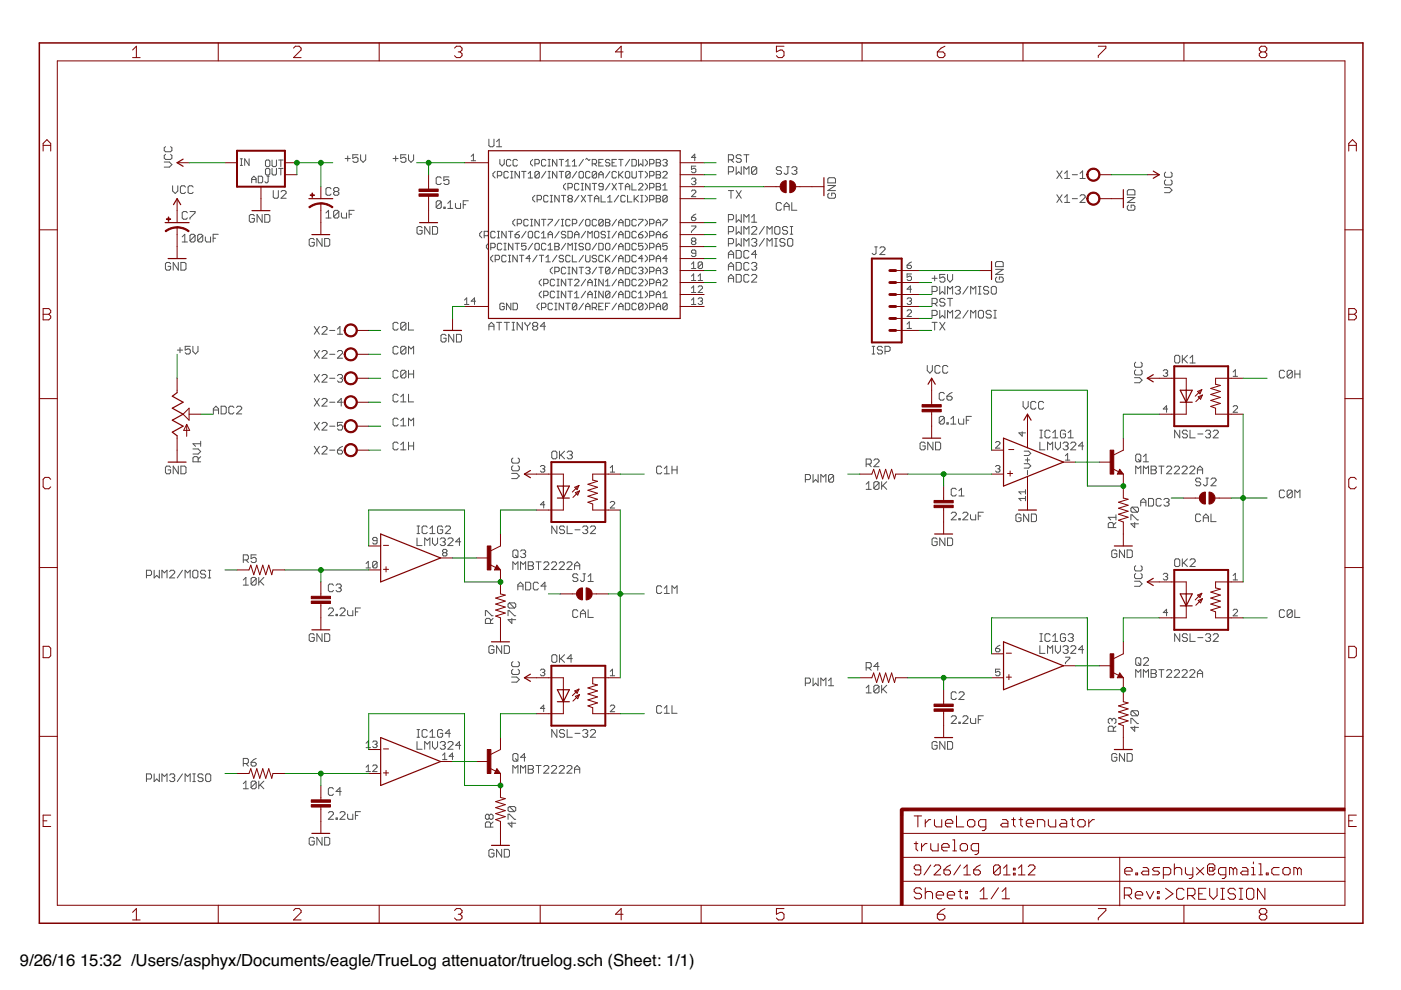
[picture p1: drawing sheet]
<svg xmlns="http://www.w3.org/2000/svg" width="297mm" height="210mm" viewBox="0 0 297 210" stroke-linecap="round" stroke-linejoin="round" font-family="sans-serif">
<defs><g id="words">
<g font-size="3.5">
<text x="4.2" y="204.7">9/26/16</text>
<text x="17" y="204.7">15:32 /Users/asphyx/Documents/eagle/TrueLog attenuator/truelog.sch (Sheet: 1/1)</text>
</g>
</g></defs>
<g fill="none" stroke="#505050" stroke-width=".21">
<path d="M34.8 34.4h1.1l.5 .5-.5 .5h-1.1M35.1 32.7l-.3 .3v.5l.3 .3h1.1l.2-.3v-.5l-.2-.3M35.1 31.1l-.3 .2v.6l.3 .3h1.1l.2-.3v-.6l-.2-.2M36.6 39.4v1.1l.5 .5 .6-.5v-1.1M39.3 39.7l-.2-.3h-.6l-.3 .3v1.1l.3 .2h.6l.2-.2M41 39.7l-.3-.3h-.5l-.3 .3v1.1l.3 .2h.5l.3-.2M50.9 35.1h.5M50.9 33.7h.5M51.2 33.7v1.4M52.8 33.7v1.4l-.9-1.4v1.4M53.4 38.8v-1l.4-.4 .5 .4v1M53.4 38.1h.9"/>
<path d="M54.8 37.4h.7l.2 .2v.9l-.2 .3h-.7zM56.3 34.2l.2-.3h.5l.2 .3v.9l-.2 .2h-.5l-.2-.2zM56.3 35.9l.2-.2h.5l.2 .2v1l-.2 .2h-.5l-.2-.2zM56.6 37.4h.5M56.9 37.4v1.1l-.3 .3-.4-.3M57.7 35.7v1.2l.2 .2h.5l.2-.2v-1.2M57.7 33.9v1.2l.2 .2h.5l.2-.2v-1.2M59.1 35.7h.9M59.1 33.9h.9M59.5 33.9v1.4M59.5 35.7v1.4M73.2 33.6h1.1"/>
<path d="M73.7 33.1v1.1M75.9 32.8h-1.1v.8l.8-.3 .3 .3v.6l-.3 .2h-.5l-.3-.2M76.5 32.8v1.1l.5 .5 .5-.5v-1.1M83.3 33.6h1.1M83.9 33.1v1.1M86.1 32.8h-1.1v.8l.8-.3 .3 .3v.6l-.3 .2h-.6l-.2-.2M86.6 32.8v1.1l.5 .5 .6-.5v-1.1M93.6 37.8l-.3-.3h-.5l-.3 .3v1.1l.3 .2h.5l.3-.2M95.2 37.5h-1.1v.8l.6-.3h.2l.3 .3v.6l-.3 .2h-.5l-.3-.2M99.9 33.1l.5-.4v1.4M99.9 34.1h.9M103.7 29.5v1.4l.2 .2h.6l.2-.2v-1.4"/>
<path d="M105 36.3l-.5 .5v.5l.5 .4M105.3 30l.5-.5v1.6M105.3 31.1h1.1M105.5 37.3h.7l.2-.3v-.4l-.2-.3h-.7v1.4M106 33.8v.9l.4 .5 .5-.5v-.9M107.8 36.6l-.3-.3h-.4l-.3 .3v.9l.3 .2h.4l.3-.2M108.3 37.7h.4M108.3 36.3h.4M108.3 34l-.2-.2h-.5l-.2 .2v1l.2 .2h.5l.2-.2M108.5 36.3v1.4M109.7 34l-.2-.2h-.5l-.2 .2v1l.2 .2h.5l.2-.2M110.1 36.3v1.4l-.9-1.4v1.4"/>
<path d="M110.6 36.3h.9M111.1 36.3v1.4M112 37.7h.9M112 36.8l.5-.5v1.4M112.9 33.8l-.4 .5v.4l.4 .5M113.4 34.7h.7l.2-.2v-.5l-.2-.2h-.7v1.4M114.3 36.6v.9l-.2 .2h-.5l-.2-.2M114.3 36.6l-.2-.3h-.5l-.2 .3v.9M114.3 36.6l-.9 .9M115.7 34l-.2-.2h-.5l-.2 .2v1l.2 .2h.5l.2-.2M115.7 36.3l-.9 1.4M116.2 33.8h.5"/>
<path d="M116.2 35.2h.5M116.2 37.7h.5M116.2 36.3h.5M116.4 33.8v1.4M116.4 36.3v1.4M118.1 33.8v1.4l-1-1.4v1.4M118.1 36.3v1.4l-1-1.4v1.4M118.6 33.8h.9M118.6 36.3h.9M119 33.8v1.4M119 36.3v1.4M120 38.9l-.5 .4v.5l.5 .5"/>
<path d="M120 35.2h.9M120 34.3l.4-.5v1.4M120.4 39.8h.7l.2-.2v-.5l-.2-.2h-.7v1.4M120.9 36.6l-.3-.3h-.4l-.2 .3v.9M120.9 36.6v.9l-.3 .2h-.4l-.2-.2M120.9 36.6l-.9 .9M121.3 34.3l.5-.5v1.4M121.3 35.2h1M122.3 36.3l-1 1.4M122.7 39.1l-.2-.2h-.5l-.2 .2v.9l.2 .3h.5l.2-.3M122.8 36.6l.2-.3h.5l.2 .3v.9l-.2 .2h-.5l-.2-.2zM123.2 38.9h.5"/>
<path d="M123.5 38.9v1.4M123.7 33.8l-.9 1.4M124.2 33.8l.2-.2 .5 .4 .2-.2M125.1 36.6l-.2-.3h-.5l-.2 .3v.9l.2 .2h.5l.2-.2M125.1 38.9v1.4l-.9-1.4v1.4M125.6 34.7h.7l.2-.2v-.5l-.2-.2h-.7v1.4M125.6 38.9h.9M126 38.9v1.4M126 34.7l.5 .5M126.5 36.6l-.2-.3h-.5l-.2 .3v.9M126.5 36.6v.9l-.2 .2h-.5l-.2-.2M126.5 36.6l-.9 .9"/>
<path d="M127 37.7v-.9l.4-.5 .5 .5v.9M127 37h.9M127 34.5h.4M127.9 33.8h-.9v1.4h.9M127.9 39.6h-.7l-.2-.3 .2-.4h.5l.2 .2v.9l-.2 .3h-.5l-.2-.3M129.3 34l-.2-.2h-.5l-.2 .2 .2 .5h.5l.2 .2-.2 .5h-.5l-.2-.2M129.3 38.9l-.9 1.4M129.3 36.3l-.9 1.4M129.8 38.9l.9 1.4M129.8 34.5h.4M130.7 33.8h-.9v1.4h.9M130.7 36.6l-.2-.3h-.5l-.2 .3v.9l.2 .2h.5l.2-.2"/>
<path d="M130.7 38.9l-.9 1.4M131.2 33.8h.9M131.2 36.3v1.4M131.2 38.9h.9M131.4 37l.7 .7M131.6 33.8v1.4M131.6 38.9v1.4M132.1 36.3l-.9 1M132.6 39.6h.9M132.8 36.3h.5l.2 .3v.9l-.2 .2h-.5l-.2-.2v-.9zM133.5 33.8l-.9 1.4M134 33.8h.7l.2 .2v1l-.2 .2h-.7z"/>
<path d="M134 36.3v1.2l.2 .2h.5l.2-.2v-1.2M134 38.9v1.4h.9M135.4 33.8v1.4l.4-.5 .5 .5v-1.4M135.4 39.1l.2-.2h.5l.2 .2v.2l-.9 1h.9M135.4 36.3h.9M135.8 36.3v1.4M136.8 33.8l.4 .5v.4l-.4 .5M136.8 36.3l.4 .5v.5l-.4 .4M136.8 38.9l.4 .4v.5l-.4 .5M137.7 34.7h.7l.3-.2v-.5l-.3-.2h-.7v1.4M137.7 37.3h.7l.3-.3v-.4l-.3-.3h-.7v1.4M137.7 39.8h.7l.3-.2v-.5l-.3-.2h-.7v1.4"/>
<path d="M139.1 33.8h.7l.3 .2-.3 .5 .3 .5-.3 .2h-.7zM139.1 36.3h.7l.3 .3-.3 .4 .3 .5-.3 .2h-.7zM139.1 38.9h.7l.3 .2-.3 .5 .3 .4-.3 .3h-.7zM139.1 39.6h.7M139.1 37h.7M139.1 34.5h.7M140.5 34l.3-.2h.4l.3 .2-.3 .5M140.5 36.6l.3-.3h.4l.3 .3v.2l-1 .9h1M140.5 39.3l.5-.4v1.4M141 34.5h.2M141.2 34.5l.3 .2-.3 .5h-.4l-.3-.2M146.6 38l.2-.2h.5l.2 .2-.2 .5"/>
<path d="M147.1 38.5h.2M147.3 38.5l.2 .2-.2 .5h-.5l-.2-.3M147.5 35.2h-.9v.7l.7-.2 .2 .2v.5l-.2 .2h-.5l-.2-.2M147.5 33.4h-.9l.7-.7v1.4M154.4 36.4h.9l.2-.2v-.6l-.2-.3h-.9v1.7M154.4 33.9h.9l.2-.3v-.5l-.2-.3h-.9v1.6M155 33.9l.5 .5M156.1 35.3v1.7l.5-.6 .6 .6v-1.7M157.2 33.1l-.3-.3h-.5l-.3 .3v.2l.3 .3h.5l.3 .3v.3l-.3 .2h-.5l-.3-.2M157.7 37v-1.7l.6 .6 .5-.6v1.7M157.7 32.8h1.1M158.3 32.8v1.6"/>
<path d="M160.4 35.6l-.2-.3h-.6l-.3 .3v1.1M160.4 35.6v1.1l-.2 .3h-.6l-.3-.3M160.4 35.6l-1.1 1.1M165.7 35.6l-.3-.3h-.5l-.3 .3v.3l.3 .3h.5l.3 .2v.3l-.3 .3h-.5l-.3-.3M166.8 35.3h.5M167 35.3v1.4l-.2 .3h-.3l-.3-.3M167.9 35.6l.2-.3h.6l.3 .3v.3l-.3 .3M168.4 36.2h.3M168.7 36.2l.3 .2v.3l-.3 .3h-.6l-.2-.3M175.5 39.3h1.6l-1.6 1.1h1.6M175.8 37.7h1.1l.2 .3v.8h-1.6v-.8zM224.1 36.2l1.1 1.6"/>
<path d="M225.2 36.2l-1.1 1.6M225.7 36.8l.6-.6v1.6M225.7 37.8h1.1M227.4 37h1M229 37.8h1.1M229 36.8l.5-.6v1.6M246.9 39.8h1.1l.5 .5-.5 .6h-1.1M247.1 38.1l-.2 .3v.5l.2 .3h1.1l.3-.3v-.5l-.3-.3M247.1 36.5l-.2 .3v.5l.2 .3h1.1l.3-.3v-.5l-.3-.3M36.2 55.9l-.3-.3h-.6l-.2 .3v1.1l.2 .3h.6l.3-.3v-.5h-.6M37.8 55.6v1.7l-1.1-1.7v1.7M38.4 55.6h.8l.2 .3v1.1l-.2 .3h-.8z"/>
<path d="M38.6 50.2l.6-.5v1.6M38.6 51.3h1.1M39.7 45.1l-.2-.2h-.6l-.3 .2v1.1l.3 .3h.6l.2-.3M40.3 44.9h1.1v.2l-1.1 1.1v.3M41.4 50l-.3-.3h-.6l-.2 .3v1M41.4 50v1l-.3 .3h-.6l-.2-.3M41.4 50l-1.1 1M43 50l-.3-.3h-.5l-.3 .3v1M43 50v1l-.3 .3h-.5l-.3-.3M43 50l-1.1 1M43.5 50.2v.8l.3 .3h.8v-1.1M45.2 50.5h.5"/>
<path d="M46.3 49.7h-1.1v1.6M53.9 45.8l-.2-.3h-.6l-.2 .3v1l.2 .3h.6l.2-.3v-.5h-.5M55.6 45.5v1.6l-1.1-1.6v1.6M56.1 45.5h.8l.3 .3v1l-.3 .3h-.8zM57.9 40.4v1.4l.3 .2h.6l.2-.2v-1.4M59.6 40.7l.2-.3h.6l.3 .3v.3l-1.1 1h1.1M66.6 50.8l-.2-.2h-.6l-.2 .2v1.1l.2 .3h.6l.2-.3v-.5h-.5M68.3 50.6v1.6l-1.1-1.6v1.6M68.8 50.6h.8l.3 .2v1.1l-.3 .3h-.8zM69.1 45.1l.6-.5v1.6M69.1 46.2h1.1M70.2 40l-.3-.2h-.5l-.3 .2v1.1l.3 .3h.5l.3-.3"/>
<path d="M71 40.6l-.3-.3v-.3l.3-.2h.6l.2 .2v.3l-.2 .3M71 40.6l-.3 .3v.2l.3 .3h.6l.2-.3v-.2l-.2-.3M71 40.6h.6M71.8 44.9v1.1l-.2 .2h-.6l-.3-.2M71.8 44.9l-.2-.3h-.6l-.3 .3v1.1M71.8 44.9l-1.1 1.1M72.4 45.1v.9l.3 .2h.8v-1.1M74 45.4h.6M75.1 44.6h-1.1v1.6M89.5 48.3l-.3-.3h-.5l-.3 .3v1.1l.3 .3h.5l.3-.3v-.5h-.5M91.1 48v1.7l-1.1-1.7v1.7M91.7 48h.8l.3 .3v1.1l-.3 .3h-.8z"/>
<path d="M93.6 42.8l-.3-.2h-.5l-.3 .2v1.1M93.6 42.8v1.1l-.3 .3h-.5l-.3-.3M93.6 42.8l-1.1 1.1M94.1 43.9h.3v.3h-.3zM94.9 44.2h1.1M94.9 43.1l.6-.5v1.6M96.6 43.1v.8l.2 .3h.8v-1.1M98.2 43.4h.5M99.3 42.6h-1.1v1.6M102.2 49l-.5 .5v.5l.5 .4M102.7 50h.7l.2-.3v-.4l-.2-.3h-.7v1.4M103.6 51.6l-.5 .4v.5l.5 .5"/>
<path d="M104.1 52.5h.7l.2-.2v-.5l-.2-.2h-.7v1.4M104.5 54.1l-.4 .5v.5l.4 .4M105 49.3l-.2-.3h-.5l-.2 .3v.9l.2 .2h.5l.2-.2M105 55.1h.7l.2-.3v-.4l-.2-.3h-.7v1.4M105.5 50.4h.4M105.5 49h.4M105.7 49v1.4M106.4 51.8l-.2-.2h-.5l-.2 .2v.9l.2 .3h.5l.2-.3M106.8 53h.5M106.8 51.6h.5M107.1 51.6v1.4M107.3 54.4l-.2-.3h-.5l-.2 .3v.9l.2 .2h.5l.2-.2"/>
<path d="M107.3 49v1.4l-.9-1.4v1.4M107.8 54.1h.5M107.8 55.5h.5M107.8 49h.9M108 54.1v1.4M108.3 49v1.4M108.7 51.6v1.4l-.9-1.4v1.4M109.2 46.5l-.5 .5v.4l.5 .5M109.2 51.6h.9M109.2 49.7h.7l.2 .5-.2 .2h-.5l-.2-.2zM109.7 47.4h.7l.2-.2v-.5l-.2-.2h-.7v1.4M109.7 51.6v1.4"/>
<path d="M109.7 54.1v1.4l-1-1.4v1.4M110.1 54.1h1M110.1 49l-.9 .7M110.6 54.1v1.4M111.5 51.6h-.9v.7l.7-.3 .2 .3v.4l-.2 .3h-.5l-.2-.3M111.5 49l-.9 1.4M112 49.3l.2-.3h.5l.2 .3v.9l-.2 .2h-.5l-.2-.2zM112 46.7l-.2-.2h-.5l-.2 .2v1l.2 .2h.5l.2-.2M112.5 54.8h-1l.7-.7v1.4M112.5 47.9h.4M112.5 46.5h.4M112.7 46.5v1.4"/>
<path d="M112.9 51.6l-.9 1.4M113.4 51.8l.2-.2h.5l.2 .2v.9l-.2 .3h-.5l-.2-.3zM113.4 41.4l-.5 .5v.5l.5 .4M113.9 42.4h.7l.2-.3v-.4l-.2-.3h-.7v1.4M113.9 54.1l-1 1.4M114.3 46.5v1.4l-.9-1.4v1.4M114.3 54.1h1M114.3 49.3l-.2-.3h-.5l-.2 .3v.9l.2 .2h.5l.2-.2M114.8 59.2l-.5 .5v.4l.5 .5M114.8 49.5l.5-.5v1.4M114.8 54.1v1.4M114.8 50.4h.9"/>
<path d="M114.8 46.5h.9M115.3 46.5v1.4M115.7 54.6l.5-.5v1.4M115.7 51.8l-.2-.2h-.5l-.2 .2v.9l.2 .3h.5l.2-.3M115.7 55.5h1M116.2 52l.5-.4v1.4M116.2 41.7l-.2-.3h-.5l-.2 .3v.9l.2 .2h.5l.2-.2M116.2 46.5h.9v.2l-.9 1v.2M116.2 50.4v-.9l.5-.5 .4 .5v.9M116.2 53h.9M116.2 49.7h.9M116.7 41.4h.4"/>
<path d="M116.7 42.8h.4M116.9 41.4v1.4M117.1 56.7l-.4 .4v.5l.4 .5M117.6 59.4l-.2-.2h-.5l-.2 .2v1l.2 .2h.5l.2-.2M117.6 51.6h.7l.3 .2-.3 .5 .3 .4-.3 .3h-.7zM117.6 57.6h.7l.3-.2v-.5l-.3-.2h-.7v1.4M117.6 52.3h.7M118.1 54.1l-1 1.4M118.1 59.2h.5M118.3 59.2v1.4M118.6 41.4v1.4l-1-1.4v1.4M118.6 49l-1 1.4"/>
<path d="M118.6 46.5l-1 1.4M119 47.9h.5M119 46.5h.5M119 41.4h1M119.3 46.5v1.4M119.5 54.4l-.2-.3h-.5l-.2 .5 .2 .2h.5l.2 .5-.2 .2h-.5l-.2-.2M119.5 41.4v1.4M120 56.9l-.3-.2h-.4l-.3 .2v.9l.3 .3h.4l.3-.3M120 49.3l-.3-.3h-.4l-.3 .5 .3 .2h.4l.3 .5-.3 .2h-.4l-.3-.2M120 59.2v1.4l-1-1.4v1.4M120 51.6l-1 1.4M120.4 56.7h.5"/>
<path d="M120.4 58.1h.5M120.4 49h.7l.2 .3v.9l-.2 .2h-.7zM120.4 53v-1.4l.5 .4 .4-.4v1.4M120.4 59.2h.9M120.6 42.1l-.2-.2 .2-.5h.5l.2 .3-.2 .4M120.6 56.7v1.4M120.6 42.1l-.2 .3 .2 .4h.5l.2-.2-.2-.5M120.6 42.1h.5M120.9 46.7l-.3-.2h-.4l-.2 .2v1l.2 .2h.4l.3-.2M120.9 54.4l-.3-.3h-.4l-.2 .3v.9l.2 .2h.4l.3-.2M120.9 59.2v1.4M121.3 47.4h.7l.3-.2v-.5l-.3-.2h-.7v1.4"/>
<path d="M121.3 54.1v1.4h1M121.8 50.4v-.9l.5-.5 .4 .5v.9M121.8 59.4l.2-.2h.5l.2 .2v.3l-.9 .9h.9M121.8 53h.5M121.8 51.6h.5M121.8 49.7h.9M122 51.6v1.4M122.3 56.7v1.4l-1-1.4v1.4M122.7 41.4l-.9 1.4M122.8 56.7h.9M123.2 56.7v1.4M123.2 41.4l1 1.4"/>
<path d="M123.2 40.3h.5M123.7 51.8l-.2-.2h-.5l-.2 .4 .2 .3h.5l.2 .4-.2 .3h-.5l-.2-.3M123.7 54.1l-.9 1.4M123.7 46.5l-.9 1.4M124.2 54.1v1.2l.2 .2h.5l.2-.2v-1.2M124.2 56.9l.2-.2h.5l.2 .2-.2 .5M124.2 59.2l-1 1.4M124.2 49l-1 1.4M124.2 41.4l-1 1.4M124.4 46.5h.5l.2 .2v1l-.2 .2h-.5l-.2-.2v-1zM124.4 51.6h.5l.2 .2v.9l-.2 .3h-.5l-.2-.3v-.9zM124.6 50.4v-1.4l.5 .5 .5-.5v1.4"/>
<path d="M124.6 57.4h.3M124.6 59.9h1M124.6 41.4h1M124.9 57.4l.2 .2-.2 .5h-.5l-.2-.3M125.1 41.4v1.4M126 59.2h.5M126 42.8v-.9l.5-.5 .5 .5v.9M126 49.3l.3-.3h.4l.3 .3v.9l-.3 .2h-.4l-.3-.2zM126 42.1h1M126.3 59.2v1.4M126.5 56.7l-.9 1.4M126.5 46.7l-.2-.2h-.5l-.2 .2v1l.2 .2h.5l.2-.2"/>
<path d="M126.5 54.4l-.2-.3h-.5l-.2 .5 .2 .2h.5l.2 .5-.2 .2h-.5l-.2-.2M126.5 51.6l-.9 1.4M127 56.7h.9M127 51.6h.7l.2 .2v.9l-.2 .3h-.7zM127.4 56.7v1.4M127.4 41.4v1.4h1M127.9 46.7l-.2-.2h-.5l-.2 .2v1M127.9 54.4l-.2-.3h-.5l-.2 .3v.9l.2 .2h.5l.2-.2M127.9 59.2v1.4l-.9-1.4v1.4M127.9 46.7v1l-.2 .2h-.5l-.2-.2M127.9 46.7l-.9 1M128.4 46.5h.7l.2 .2-.2 .5 .2 .5-.2 .2h-.7z"/>
<path d="M128.4 49.3l-.3-.3h-.4l-.3 .3 .3 .4h.4l.3 .3-.3 .4h-.4l-.3-.2M128.4 51.8l.2-.2h.5l.2 .2v.9l-.2 .3h-.5l-.2-.3zM128.4 54.1v1.4M128.4 59.7l.4-.5v1.4M128.4 47.2h.7M128.6 54.8l.7 .7M128.8 41.9l.5-.5v1.4M128.8 50.4h.5M128.8 49h.5M128.8 42.8h1M129.1 49v1.4M129.3 56.9l-.2-.2h-.5l-.2 .2v.9"/>
<path d="M129.3 56.9v.9l-.2 .3h-.5l-.2-.3M129.3 56.9l-.9 .9M129.3 54.1l-.9 1M130.7 56.7l-.9 1.4M130.7 59.2l-.9 1.4M130.7 54.1l-.9 1.4M130.7 51.6l-.9 1.4M130.7 49l-.9 1.4M130.7 46.5l-.9 1.4M131.2 57.4h.9M131.2 47.9v-.9l.4-.5 .5 .5v.9M131.2 50.4v-.9l.4-.5 .5 .5v.9"/>
<path d="M131.2 53v-1l.4-.4 .5 .4v1M131.2 55.5v-.9l.4-.5 .5 .5v.9M131.2 58.1v-1l.4-.4 .5 .4v1M131.2 59.9h.9M131.2 54.8h.9M131.2 52.3h.9M131.2 49.7h.9M131.2 47.2h.9M131.2 41.4l-1 1.4M132.6 41.7l-.3-.3h-.4l-.3 .3v.9l.3 .2h.4l.3-.2M132.6 49h.7l.2 .3v.9l-.2 .2h-.7zM132.6 56.7h.7l.2 .2v.9l-.2 .3h-.7z"/>
<path d="M132.6 40.3v-1l.5-.4 .4 .4v1M132.6 46.5h.7l.2 .2v1l-.2 .2h-.7zM132.6 51.6h.7l.2 .2v.9l-.2 .3h-.7zM132.6 54.1h.7l.2 .3v.9l-.2 .2h-.7zM132.6 59.2h.7l.2 .2v1l-.2 .2h-.7zM133.1 41.4v1.4h.9M134.5 41.4v1.4M134.7 42.1l.7 .7M134.9 56.9l-.2-.2h-.5l-.2 .2v.9l.2 .3h.5l.2-.3M134.9 46.7l-.2-.2h-.5l-.2 .2v1l.2 .2h.5l.2-.2M134.9 49.3l-.2-.3h-.5l-.2 .3v.9l.2 .2h.5l.2-.2M134.9 51.8l-.2-.2h-.5l-.2 .2v.9l.2 .3h.5l.2-.3"/>
<path d="M134.9 54.4l-.2-.3h-.5l-.2 .3v.9l.2 .2h.5l.2-.2M134.9 59.4l-.2-.2h-.5l-.2 .2v1l.2 .2h.5l.2-.2M135.4 56.9l.2-.2h.5l.2 .2-.2 .5M135.4 46.5h.9v.2l-.9 1v.2M135.4 49.7h.7l.2 .5-.2 .2h-.5l-.2-.2zM135.4 59.4l.2-.2h.5l.2 .2v.3l-.9 .9h.9M135.4 41.4l-.9 1M135.8 57.4h.3M135.8 41.4h.5M135.8 42.8h.5M136.1 57.4l.2 .2-.2 .5h-.5l-.2-.3M136.1 41.4v1.4"/>
<path d="M136.3 51.6h-.9v.7l.4-.3 .5 .3v.4l-.2 .3h-.5l-.2-.3M136.3 54.8h-.9l.7-.7v1.4M136.3 49l-.9 .7M136.8 59.2l.4 .5v.4l-.4 .5M136.8 56.7l.4 .4v.5l-.4 .5M136.8 41.4l.4 .5v.5l-.4 .4M136.8 46.5l.4 .5v.4l-.4 .5M136.8 49l.4 .5v.5l-.4 .4M136.8 51.6l.4 .4v.5l-.4 .5M136.8 54.1l.4 .5v.5l-.4 .4M137.7 52.5h.7l.3-.2v-.5l-.3-.2h-.7v1.4M137.7 57.6h.7l.3-.2v-.5l-.3-.2h-.7v1.4"/>
<path d="M137.7 55.1h.7l.3-.3v-.4l-.3-.3h-.7v1.4M137.7 42.4h.7l.3-.3v-.4l-.3-.3h-.7v1.4M137.7 47.4h.7l.3-.2v-.5l-.3-.2h-.7v1.4M137.7 50h.7l.3-.3v-.4l-.3-.3h-.7v1.4M139.1 57.4h1M139.1 41.4h.7l.3 .3-.3 .4 .3 .5-.3 .2h-.7zM139.1 47.9v-.9l.5-.5 .5 .5v.9M139.1 50.4v-.9l.5-.5 .5 .5v.9M139.1 53v-1l.5-.4 .5 .4v1M139.1 55.5v-.9l.5-.5 .5 .5v.9M139.1 58.1v-1l.5-.4 .5 .4v1M139.1 59.9h1"/>
<path d="M139.1 54.8h1M139.1 52.3h1M139.1 49.7h1M139.1 47.2h1M139.1 42.1h.7M140.5 56.9l.3-.2h.4l.3 .2-.3 .5M140.5 46.5h1v.2l-1 1v.2M140.5 49.7h.7l.3 .5-.3 .2h-.4l-.3-.2zM140.5 59.4l.3-.2h.4l.3 .2v.3l-1 .9h1M140.5 40.3h1M141 57.4h.2M141.2 57.4l.3 .2-.3 .5h-.4l-.3-.3"/>
<path d="M141.5 41.7l-.3-.3h-.4l-.3 .3v.9M141.5 41.7v.9l-.3 .2h-.4l-.3-.2M141.5 51.6h-1v.7l.7-.3 .3 .3v.4l-.3 .3h-.4l-.3-.3M141.5 54.8h-1l.7-.7v1.4M141.5 49l-1 .7M141.5 41.7l-1 .9M146.6 56l.5-.5v1.4M146.6 40.5l.2-.2h.5l.2 .2v.3l-.9 .9h.9M146.6 58.5l.5-.4v1.4M146.6 56.9h.9M146.6 59.5h.9M146.6 46.1h.7l.2 .4-.2 .3h-.5l-.2-.3z"/>
<path d="M146.6 47.9h.9v.3l-.9 .9v.2M146.8 51.2l-.2-.3 .2-.4h.5l.2 .2-.2 .5M146.8 51.2l-.2 .2 .2 .5h.5l.2-.3-.2-.4M146.8 51.2h.5M147.5 45.4l-.9 .7M147.5 53.7h-.7l-.2-.2 .2-.5h.5l.2 .2v1l-.2 .2h-.5l-.2-.2M148 59.5h.9M148 58.5l.5-.4v1.4M148.9 55.8v.9l-.2 .2h-.4l-.3-.2M148.9 55.8l-.2-.3h-.4l-.3 .3v.9M148.9 55.8l-.9 .9M154.4 46.6h.9l.2-.3v-.5l-.2-.3h-.9v1.6"/>
<path d="M154.4 49.1h.9l.2-.2v-.6l-.2-.3h-.9v1.7M154.4 56.5h1.1M154.4 51.7h.9l.2-.3v-.6l-.2-.2h-.9v1.6M154.4 40.4h1.1M154.4 53.9h1.1M154.4 59h1.1M154.4 54.7v-1l.6-.6 .5 .6v1M154.4 57.3v-1.1l.6-.6 .5 .6v1.1M154.4 59.8v-1.1l.6-.5 .5 .5v1.1M155 40.4v1.6M156.1 55.6h.8l.3 .3v1.1l-.3 .3h-.8zM156.1 58.2h.8l.3 .3v1l-.3 .3h-.8z"/>
<path d="M156.1 45.5v1.6l.5-.5 .6 .5v-1.6M156.1 48v1.7l.5-.6 .6 .6v-1.7M156.1 50.6v1.6l.5-.5 .6 .5v-1.6M156.1 53.1h.8l.3 .3v1.1l-.3 .2h-.8zM156.1 40.4l1.1 1.6M157.2 40.4l-1.1 1.6M157.7 47.1v-1.6l.6 .5 .5-.5v1.6M157.7 49.7v-1.7l.6 .6 .5-.6v1.7M157.7 52.2v-1.6l.6 .5 .5-.5v1.6M158.8 55.9l-.3-.3h-.5l-.3 .3v1.1l.3 .3h.5l.3-.3M158.8 58.5l-.3-.3h-.5l-.3 .3v1l.3 .3h.5l.3-.3M158.8 53.4l-.3-.3h-.5l-.3 .3v1.1l.3 .2h.5l.3-.2"/>
<path d="M159.3 47.1h1.1M159.3 48.3l.3-.3h.6l.2 .3v.3l-1.1 1.1h1.1M159.3 55.9l.3-.3h.6l.2 .3v.3l-.2 .3M159.3 50.8l.3-.2h.6l.2 .2v.3l-.2 .3M159.3 58.5l.3-.3h.6l.2 .3v.2l-1.1 1.1h1.1M159.3 46l.6-.5v1.6M159.9 56.5h.3M159.9 51.4h.3M160.2 56.5l.2 .2v.3l-.2 .3h-.6l-.3-.3M160.2 51.4l.2 .3v.2l-.2 .3h-.6l-.3-.3M160.4 53.9h-1.1l.9-.8v1.6M162.1 48l-1.1 1.7"/>
<path d="M162.1 50.6l-1.1 1.6M162.6 49.7v-1.7l.6 .6 .5-.6v1.7M162.6 52.2v-1.6l.6 .5 .5-.5v1.6M164.3 50.6h.5M164.3 52.2h.5M164.5 48h.6l.3 .3v1.1l-.3 .3h-.6l-.2-.3v-1.1zM164.5 50.6v1.6M165.7 43.2l-.3-.3h-.5l-.3 .3v1.1l.3 .3h.5l.3-.3M166.2 44.6v-1.1l.6-.6 .5 .6v1.1M166.2 43.8h1.1M166.4 50.8l-.2-.2h-.6l-.2 .2v.3l.2 .3h.6l.2 .3v.2l-.2 .3h-.6l-.2-.3M167 48.3l-.3-.3h-.5l-.3 .3v.3l.3 .3h.5l.3 .2v.3l-.3 .3h-.5l-.3-.3"/>
<path d="M167.3 50.6h.5l.3 .2v1.1l-.3 .3h-.5l-.3-.3v-1.1zM167.5 48h.6M167.5 49.7h.6M167.8 48v1.7M167.9 42.9v1.7h1.1M175.8 41l-.3 .2v.6l.3 .2h1.1l.2-.2v-.6l-.2-.2h-.6v.5M185.5 52.3h.5M185.7 52.3v1.4l-.2 .3h-.3l-.3-.3M186.5 52.6l.3-.3h.6l.2 .3v.3l-1.1 1.1h1.1M192.3 56.2h.7l.3 .5-.3 .2h-.4l-.3-.2zM193.3 58.1h-1v.7l.7-.3 .3 .3v.4l-.3 .3h-.4l-.3-.3M193.3 55.5l-1 .7"/>
<path d="M197.6 59h1.1M198.2 58.5v1M200.3 58.2h-1.1v.8l.6-.3h.3l.2 .3v.5l-.2 .3h-.6l-.3-.3M200.9 58.2v1.1l.5 .5 .6-.5v-1.1M211.1 57.1h1.6l-1.6 1.1h1.6M211.3 58.7l-.2 .3v.5l.2 .3h1.1l.3-.3v-.5l-.3-.3h-.5v.6M211.3 55.5h1.1l.3 .2v.8h-1.6v-.8zM224.1 41.3l1.1 1.6M225.2 41.3l-1.1 1.6M225.7 42.9h1.1M225.7 41.8l.6-.5v1.6M227.4 42.1h1"/>
<path d="M229 41.6l.3-.3h.5l.3 .3v.2l-1.1 1.1h1.1M239 41.9h1.6l-1.6 1h1.6M239.3 43.5l-.3 .3v.5l.3 .3h1.1l.2-.3v-.5l-.2-.3h-.6v.5M239.3 40.2h1.1l.2 .3v.8h-1.6v-.8zM37.6 74.2h1.1M38.2 73.7v1.1M40.3 73.4h-1v.8l.8-.2 .2 .2v.6l-.2 .3h-.6l-.2-.3M40.9 73.4v1.1l.5 .6 .6-.6v-1.1M66.6 69.2l1.1 1.7M66.6 74.3l1.1 1.6M66.6 79.4l1.1 1.6M67.7 69.2l-1.1 1.7"/>
<path d="M67.7 74.3l-1.1 1.6M67.7 79.4l-1.1 1.6M68.3 69.5l.2-.3h.6l.2 .3v.3l-1 1.1h1M68.3 74.6l.2-.3h.6l.2 .3v.3l-1 1h1M68.3 79.7l.2-.3h.6l.2 .3v.2l-1 1.1h1M69.9 70.1h1.1M69.9 75.1h1.1M71.5 70.9h1.1M71.5 79.7l.3-.3h.5l.3 .3v.2l-.3 .3M71.5 69.8l.6-.6v1.7M71.5 74.6l.3-.3h.5l.3 .3v.3l-1.1 1h1.1M84.4 68.6l-.3-.3h-.5l-.3 .3v1.1l.3 .3h.5l.3-.3"/>
<path d="M84.4 73.7l-.3-.3h-.5l-.3 .3v1.1l.3 .3h.5l.3-.3M84.4 78.8l-.3-.3h-.5l-.3 .3v1.1l.3 .2h.5l.3-.2M86.1 68.6l-.3-.3h-.6l-.2 .3v1.1M86.1 68.6v1.1l-.3 .3h-.6l-.2-.3M86.1 73.7v1.1l-.3 .3h-.6l-.2-.3M86.1 73.7l-.3-.3h-.6l-.2 .3v1.1M86.1 78.8l-.3-.3h-.6l-.2 .3v1.1M86.1 78.8v1.1l-.3 .2h-.6l-.2-.2M86.1 73.7l-1.1 1.1M86.1 78.8l-1.1 1.1M86.1 68.6l-1.1 1.1M86.6 68.3v1.7h1.1"/>
<path d="M86.6 75.1v-1.7l.5 .6 .6-.6v1.7M86.6 78.5v1.6M86.6 79.3h1.1M87.7 78.5v1.6M94.6 71.2l-.3-.3h-.5l-.3 .3v1l.3 .3h.5l.3-.3v-.5h-.6M96.2 70.9v1.6l-1.1-1.6v1.6M96.8 70.9h.8l.3 .3v1l-.3 .3h-.8zM98.5 64.6h.9M98.5 63.6l.5-.4v1.4M100.8 63.9h-.9l.7-.7v1.4M103.7 70v-1.1l.5-.6 .5 .6v1.1M103.7 69.2h1"/>
<path d="M105.3 68.3h1.1M105.8 68.3v1.7M106.9 68.3h1.1M106.9 64.5l-.2-.2h-.5l-.2 .2v.9l.2 .3h.5l.2-.3v-.4h-.5M107.5 68.3v1.7M108.3 64.3v1.4l-.9-1.4v1.4M108.6 68.3h.5M108.6 70h.5M108.8 64.3h.7l.2 .2v.9l-.2 .3h-.7zM108.8 68.3v1.7M110.7 68.3v1.7l-1.1-1.7v1.7M111.3 68.3v.3l.5 .6"/>
<path d="M111.8 69.2v.8M112.4 68.3v.3l-.6 .6M113.2 69.2h.5M113.2 69.2l-.3-.3v-.3l.3-.3h.5l.3 .3v.3l-.3 .3M113.2 69.2l-.3 .2v.3l.3 .3h.5l.3-.3v-.3l-.3-.2M114.3 64.3l-.4 .4v.5l.4 .5M114.8 61.7l-.5 .5v.5l.5 .4M114.8 65.2h.7l.2-.2v-.5l-.2-.2h-.7v1.4M115.3 62.7h.7l.2-.3v-.4l-.2-.3h-.7v1.4M115.3 60.1h.7l.2-.2v-.5l-.2-.2h-.7v1.4M115.7 69.2h-1.1l.8-.9v1.7M117.1 64.5l-.2-.2h-.5l-.2 .2v.9l.2 .3h.5l.2-.3"/>
<path d="M117.6 62l-.2-.3h-.5l-.2 .3v.9l.2 .2h.5l.2-.2M117.6 64.3h.5M117.6 65.7h.5M117.9 64.3v1.4M118.1 60.6h.5M118.1 61.7h.5M118.1 63.1h.5M118.3 61.7v1.4M119.5 64.3v1.4l-.9-1.4v1.4M120 61.7v1.4l-1-1.4v1.4M120 64.3h.9M120.4 61.7h.9"/>
<path d="M120.4 64.3v1.4M120.9 61.7v1.4M121.8 62.2l.5-.5v1.4M121.8 63.1h.9M122.3 64.5l-.3-.2h-.4l-.3 .2v.9M122.3 64.5v.9l-.3 .3h-.4l-.3-.3M122.3 64.5l-1 .9M123.7 64.3l-.9 1.4M124.2 65.7v-1l.4-.4 .5 .4v1M124.2 61.7l-1 1.4M124.2 65h.9M124.6 60.6v-.9l.5-.5 .5 .5v.9"/>
<path d="M124.6 63.1v-.9l.5-.5 .5 .5v.9M124.6 62.4h1M125.6 65.2h.7l.2-.2v-.5l-.2-.2h-.7v1.4M126 60.6h.5M126 61.7h.5M126 63.1h.5M126 65.2l.5 .5M126.3 61.7v1.4M127 65h.4M127.9 61.7v1.4l-.9-1.4v1.4M127.9 64.3h-.9v1.4h.9M128.4 60.6h.9"/>
<path d="M128.4 65h.4M129.3 62l-.2-.3h-.5l-.2 .3v.9M129.3 64.3h-.9v1.4M129.3 62v.9l-.2 .2h-.5l-.2-.2M129.3 62l-.9 .9M130.7 61.7l-.9 1.4M130.7 64.3l-.9 1.4M131.2 60.6v-.9l.4-.5 .5 .5v.9M131.2 63.1v-.9l.4-.5 .5 .5v.9M131.2 65.7v-1l.4-.4 .5 .4v1M131.2 62.4h.9M131.2 65h.9"/>
<path d="M132.6 61.7h.7l.2 .3v.9l-.2 .2h-.7zM132.6 64.3h.7l.2 .2v.9l-.2 .3h-.7zM134.9 62l-.2-.3h-.5l-.2 .3v.9l.2 .2h.5l.2-.2M134.9 64.5l-.2-.2h-.5l-.2 .2v.9l.2 .3h.5l.2-.3M135.4 63.1h.9M135.4 62.2l.4-.5v1.4M136.3 64.5v.9l-.2 .3h-.5l-.2-.3M136.3 64.5l-.2-.2h-.5l-.2 .2v.9M136.3 64.5l-.9 .9M136.8 64.3l.4 .4v.5l-.4 .5M136.8 61.7l.4 .5v.5l-.4 .4M137.7 62.7h.7l.3-.3v-.4l-.3-.3h-.7v1.4"/>
<path d="M137.7 60.1h.7l.3-.2v-.5l-.3-.2h-.7v1.4M137.7 65.2h.7l.3-.2v-.5l-.3-.2h-.7v1.4M139.1 60.6v-.9l.5-.5 .5 .5v.9M139.1 63.1v-.9l.5-.5 .5 .5v.9M139.1 65.7v-1l.5-.4 .5 .4v1M139.1 62.4h1M139.1 65h1M140.5 63.1h1M140.5 62.2l.5-.5v1.4M141.5 64.5v.9l-.3 .3h-.4l-.3-.3M141.5 64.5l-.3-.2h-.4l-.3 .2v.9M141.5 64.5l-1 .9"/>
<path d="M146.6 61.1l.5-.5v1.4M146.6 63.6l.5-.4v1.4M146.6 62h.9M146.6 64.6h.9M148 63.4l.3-.2h.4l.2 .2-.2 .5M148 60.9l.3-.3h.4l.2 .3v.2l-.9 .9h.9M148.5 63.9h.2M148.7 63.9l.2 .2-.2 .5h-.4l-.3-.3M184.9 75.1h.6M184.9 73.4h.6M185.2 73.4v1.7M187.1 73.7l-.3-.3h-.5l-.3 .3v.3l.3 .2h.5l.3 .3v.3l-.3 .3h-.5l-.3-.3"/>
<path d="M187.6 74.5h.8l.3-.3v-.5l-.3-.3h-.8v1.7M192.3 63.4l.3-.2h.4l.3 .2-.3 .5M192.3 68.7l.5-.5v1.4M192.3 69.6h1M192.3 65.9l.3-.2h.4l.3 .2v.3l-1 .9h1M192.8 63.9h.2M193 63.9l.3 .2-.3 .5h-.4l-.3-.3M193.3 61.3h-1l.7-.7v1.4M196.6 77.5v1.1l.5 .5 .6-.5v-1.1M197.6 68.3h1.1M197.6 61.8h.8l.3-.2v-.6l-.3-.3h-.8v1.7M197.6 64.3h.8l.3-.2v-.6l-.3-.2h-.8v1.6"/>
<path d="M197.6 66.9h.8l.3-.3v-.5l-.3-.3h-.8v1.6M198.2 68.3v1.7M198.2 64.3l.5 .6M199.2 60.7v1.7l.6-.6 .5 .6v-1.7M199.2 65.8v1.6l.6-.5 .5 .5v-1.6M199.2 68.3l1.1 1.7M199.3 77.8l-.2-.3h-.6l-.3 .3v1l.3 .3h.6l.2-.3M200.3 63.5l-.2-.2h-.6l-.3 .2v.3l.3 .3h.6l.2 .2v.3l-.2 .3h-.6l-.3-.3M200.3 68.3l-1.1 1.7M200.9 62.4v-1.7l.5 .6 .6-.6v1.7M200.9 67.4v-1.6l.5 .6 .6-.6v1.6M200.9 63.3h1.1"/>
<path d="M201 77.8l-.3-.3h-.5l-.3 .3v1l.3 .3h.5l.3-.3M201.4 63.3v1.6M202.5 61l.3-.3h.5l.3 .3v.3l-.3 .3M202.5 66.1l.3-.3h.5l.3 .3v.3l-1.1 1h1.1M203.1 61.6h.2M203.3 61.6l.3 .2v.3l-.3 .3h-.5l-.3-.3M205.3 65.8l-1.1 1.6M205.3 60.7l-1.1 1.7M205.8 62.4v-1.7l.5 .6 .6-.6v1.7M205.8 67.4v-1.6l.5 .6 .6-.6v1.6M207.4 66.1l.3-.3h.5l.3 .3v1.1l-.3 .2h-.5l-.3-.2zM207.4 60.7h.6"/>
<path d="M207.4 62.4h.6M207.7 60.7v1.7M209.6 61l-.3-.3h-.5l-.3 .3v.3l.3 .3h.5l.3 .2v.3l-.3 .3h-.5l-.3-.3M210.2 66.1l-.3-.3h-.6l-.2 .3v.3l.2 .2h.6l.3 .3v.3l-.3 .2h-.6l-.2-.2M210.4 60.7h.6l.2 .3v1.1l-.2 .3h-.6l-.2-.3v-1.1zM210.7 65.8h.5M210.7 67.4h.5M211 65.8v1.6M240.8 78.4l-.3 .3v.5l.3 .3h1.1l.2-.3v-.5l-.2-.3M240.8 76.8l-.3 .3v.5l.3 .3h1.1l.2-.3v-.5l-.2-.3M246.6 78.6l.3-.2h.4l.3 .2-.3 .5M247.1 79.1h.2"/>
<path d="M247.3 79.1l.3 .2-.3 .5h-.4l-.3-.2M249.3 75.3h.6l.2 .3v1.1l-.2 .3h-.6l-.3-.3v-1.1zM250.7 75.3v1.7M251 76.1l.8 .9M251.8 75.3l-1.1 1.1M252.3 77h1.1M252.3 75.9l.6-.6v1.7M261.5 79.8h.9M261.5 78.9l.4-.5v1.4M272.4 78.8l-.3-.3h-.6l-.2 .3v1.1l.2 .2h.6l.3-.2M274 78.8l-.3-.3h-.5l-.3 .3v1.1M274 78.8v1.1l-.3 .2h-.5l-.3-.2"/>
<path d="M274 78.8l-1.1 1.1M274.5 78.5v1.6M274.5 79.3h1.1M275.6 78.5v1.6M36.2 99.1l-.3-.3h-.6l-.2 .3v1.1l.2 .3h.6l.3-.3v-.6h-.6M37.8 98.8v1.7l-1.1-1.7v1.7M38.4 98.8h.8l.2 .3v1.1l-.2 .3h-.8zM40.9 95.2h1.1l.5 .5-.5 .6h-1.1M42 97.9v-.8l-.3-.3h-.5l-.3 .3v.8h1.6M42.5 96.8l-.5 .6M42.5 94.1h-1.6l.6 .5M42.5 93.6v1"/>
<path d="M45.2 87.8v-1.1l.6-.6 .5 .6v1.1M45.2 86.9h1.1M46.9 86.1h.8l.3 .3v1.1l-.3 .3h-.8zM49.6 86.4l-.3-.3h-.5l-.3 .3v1.1l.3 .3h.5l.3-.3M50.1 86.4l.3-.3h.6l.2 .3v.3l-1.1 1.1h1.1M66.6 84.5l1.1 1.6M66.6 89.6l1.1 1.6M66.6 94.6l1.1 1.7M67.7 84.5l-1.1 1.6M67.7 89.6l-1.1 1.6M67.7 94.6l-1.1 1.7M68.3 94.9l.2-.3h.6l.2 .3v.3l-1 1.1h1"/>
<path d="M68.3 84.8l.2-.3h.6l.2 .3v.2l-1 1.1h1M68.3 89.8l.2-.2h.6l.2 .2v.3l-1 1.1h1M69.9 80.2h1.1M69.9 85.3h1.1M69.9 90.4h1.1M69.9 95.4h1.1M71.5 95.4h.8l.3 .3v.3l-.3 .3h-.5l-.3-.3zM72.1 80.2h.2M72.3 80.2l.3 .3v.3l-.3 .2h-.5l-.3-.2M72.6 85.3h-1.1l.8-.8v1.6M72.6 89.6h-1.1v.8l.6-.3h.2l.3 .3v.5l-.3 .3h-.5l-.3-.3M72.6 94.6l-.5 .3-.6 .5"/>
<path d="M84.4 94l-.3-.3h-.5l-.3 .3v1.1l.3 .3h.5l.3-.3M84.4 83.9l-.3-.3h-.5l-.3 .3v1l.3 .3h.5l.3-.3M84.4 88.9l-.3-.2h-.5l-.3 .2v1.1l.3 .3h.5l.3-.3M85 95.4h1.1M85 90.3h1.1M85 89.2l.5-.5v1.6M85 84.1l.5-.5v1.6M85 94.3l.5-.6v1.7M85 85.2h1.1M86.6 94.6h1.1M86.6 83.6v1.6h1.1M86.6 90.3v-1.6l.5 .5 .6-.5v1.6"/>
<path d="M86.6 93.7v1.7M87.7 93.7v1.7M108.8 98.7l-.3 .3v.5l.3 .3h1l.3-.3v-.5l-.3-.3M108.8 97.1l-.3 .3v.5l.3 .3h1l.3-.3v-.5l-.3-.3M114.6 98.9l.2-.2h.5l.2 .2-.2 .5M115 99.4h.3M115.3 99.4l.2 .2-.2 .5h-.5l-.2-.2M117.3 95.7h.5l.3 .2v1.1l-.3 .3h-.5l-.3-.3v-1.1zM118.6 95.7v1.6M118.9 96.5l.8 .8M119.7 95.7l-1.1 1M120.2 95.9l.3-.2h.6l.2 .2v.3l-.2 .3"/>
<path d="M120.8 96.5h.3M121.1 96.5l.2 .2v.3l-.2 .3h-.6l-.3-.3M129.4 99.2l.5-.5v1.4M140.3 99.1l-.3-.3h-.5l-.3 .3v1.1l.3 .3h.5l.3-.3M140.8 99.4l.6-.6v1.7M142.5 99.6h1.1M142.5 98.8v1.7M143.6 98.8v1.7M183.6 98.4h.9l.2-.3v-.5l-.2-.3h-.9v1.7M184.2 98.4l.5 .6M185.3 97.6l.2-.3h.6l.3 .3v.3l-1.1 1.1h1.1M196.2 94l-.3-.3h-.6l-.2 .3v1.1l.2 .3h.6l.3-.3v-.5h-.6"/>
<path d="M197.8 93.7v1.7l-1.1-1.7v1.7M198.4 93.7h.8l.2 .3v1.1l-.2 .3h-.8zM200.2 88.6v1l-.3 .3h-.5l-.3-.3M200.2 83.5l-.3-.3h-.5l-.3 .3v1.1l.3 .2h.5l.3-.2M200.2 88.6l-.3-.3h-.5l-.3 .3v1M200.2 88.6l-1.1 1M200.8 89.6h.2v.3h-.2zM200.8 84h.8l.3 .3v.3l-.3 .2h-.6l-.2-.2zM201.6 89.9h1.1M201.6 88.8l.5-.5v1.6M201.9 83.2l-1.1 .8M203.2 88.8v.8l.3 .3h.8v-1.1"/>
<path d="M204.9 89.1h.5M206 88.3h-1.1v1.6M211.1 98.9l.2-.2h.5l.2 .2-.2 .5M211.1 93.9l.2-.3h.5l.2 .3v.2l-.9 .9h.9M211.5 99.4h.3M211.8 99.4l.2 .2-.2 .5h-.5l-.2-.2M216.7 91.5v1l-.7-.7h1.4M216.9 85.1v1.1l.5 .5 .6-.5v-1.1M217.1 98.3h1l.4 .5-.4 .5h-1M217.1 95.7h1l.4 .4-.4 .5h-1M217.4 97.5h.9M217.8 97v1"/>
<path d="M217.8 99.7v1M219.6 85.4l-.2-.3h-.6l-.3 .3v1.1l.3 .2h.6l.2-.2M220.5 91.2h.5M220.5 92.8h.5M220.5 93.7v1.7h1.1M220.7 91.2v1.6M221.3 85.4l-.3-.3h-.5l-.3 .3v1.1l.3 .2h.5l.3-.2M222.1 95.4v-1.7l.6 .6 .5-.6v1.7M222.7 91.5l-.3-.3h-.6l-.2 .3v1.1l.2 .2h.6l.3-.2M223.2 92.8h1.1M223.2 91.7l.5-.5v1.6M223.8 93.7v1.1l.5 .6 .5-.6v-1.1"/>
<path d="M225.4 94l.3-.3h.5l.3 .3v.3l-.3 .3M225.9 96.6l.5-.4v1.4M225.9 97.6h.9M225.9 91.5l-.3-.3h-.5l-.3 .3v1.1l.3 .2h.5l.3-.2v-.6h-.5M225.9 94.6h.3M226.2 94.6l.3 .2v.3l-.3 .3h-.5l-.3-.3M226.5 92.8h1.1M226.5 91.7l.5-.5v1.6M227 94l.3-.3h.5l.3 .3v.3l-1.1 1.1h1.1M229.7 94.6h-1l.8-.9v1.7M240.5 80.1h1.1l.5 .5-.5 .6h-1.1M241 96.3h.6l.3 .3v1l-.3 .3h-.6l-.2-.3v-1z"/>
<path d="M241.3 97.4l.6 .5M242.4 97.9h1.1M242.4 96.8l.6-.5v1.6M244.1 98.8h.8l.3 .3v.3l-.3 .2 .3 .3v.3l-.3 .3h-.8zM244.1 99.6h.8M245.7 98.8h1.1M246.2 98.8v1.7M247.3 99.1l.3-.3h.5l.3 .3v.3l-1.1 1.1h1.1M247.6 86.7h-1l.7-.7v1.4M249 99.1l.2-.3h.6l.3 .3v.3l-1.1 1.1h1.1M250.1 91.2v1.6l-1.1-1.6v1.6M250.6 99.1l.3-.3h.5l.3 .3v.3l-1.1 1.1h1.1"/>
<path d="M251.8 91.5l-.3-.3h-.5l-.3 .3v.2l.3 .3h.5l.3 .3v.3l-.3 .2h-.5l-.3-.2M252.2 99.1l.3-.3h.5l.3 .3v.3l-1.1 1.1h1.1M252.3 91.2v1.6h1.1M253.9 99.6h1.1M254 92h1M255.6 91.5l.3-.3h.5l.3 .3v.2l-.3 .3M256.1 92h.3M256.4 92l.3 .3v.3l-.3 .2h-.5l-.3-.2M257.2 91.5l.3-.3h.5l.3 .3v.2l-1.1 1.1h1.1M261.5 86.3l.2-.3h.4l.3 .3v.2l-.9 .9h.9M51.6 118.7h.8l.3-.3v-.5l-.3-.3h-.8v1.7M52.1 118.7l.6 .6"/>
<path d="M54.3 117.6h-1.1v.8l.8-.2 .3 .2v.6l-.3 .3h-.5l-.3-.3M77.6 119.5l.5-.5v1.4M79.9 114.6h-.7l-.2-.2 .2-.5h.5l.2 .3v.9l-.2 .2h-.5l-.2-.2M79.9 119.3v.9l-.2 .2h-.5l-.2-.2M79.9 119.3l-.9 .9M79.9 119.3l-.2-.3h-.5l-.2 .3v.9M88.4 111.5h.6M88.4 113.1h.6M88.4 114.1v1.6h1.1M88.7 111.5v1.6M90 115.7v-1.6l.6 .5 .5-.5v1.6M90.6 111.8l-.3-.3h-.5l-.3 .3v1.1l.3 .2h.5l.3-.2"/>
<path d="M91.1 113.1h1.1M91.1 112.1l.6-.6v1.6M91.7 114.1v1l.5 .6 .6-.6v-1M93.3 114.3l.3-.2h.5l.3 .2v.3l-.3 .3M93.9 111.8l-.3-.3h-.6l-.2 .3v1.1l.2 .2h.6l.3-.2v-.6h-.6M93.9 114.9h.2M94.1 117.2l-.3-.3 .3-.4h.4l.3 .2-.3 .5M94.1 117.2l-.3 .2 .3 .5h.4l.3-.3-.3-.4M94.1 117.2h.4M94.1 114.9l.3 .2v.3l-.3 .3h-.5l-.3-.3M94.4 111.8l.3-.3h.5l.3 .3v.3l-1.1 1h1.1M95 114.3l.2-.2h.6l.3 .2v.3l-1.1 1.1h1.1"/>
<path d="M97.7 114.9h-1.1l.8-.8v1.6M108.5 100.4h1.1l.5 .5-.5 .6h-1.1M108.7 116.9l.3-.3h.5l.3 .3v1.1l-.3 .2h-.5l-.3-.2zM109.3 117.7l.5 .5M110.4 116.9l.2-.3h.6l.2 .3v.2l-.2 .3M110.9 117.4h.3M111.2 117.4l.2 .3v.3l-.2 .2h-.6l-.2-.2M112 119.1h.8l.3 .3v.3l-.3 .3 .3 .2v.3l-.3 .3h-.8zM112 120h.8M113.6 119.1h1.1M114.2 119.1v1.7M115.3 119.4l.2-.3h.6l.3 .3v.3l-1.1 1.1h1.1"/>
<path d="M115.5 107h-.9l.7-.7v1.4M116.9 119.4l.3-.3h.5l.3 .3v.3l-1.1 1.1h1.1M118.1 111.5v1.6l-1.1-1.6v1.6M118.6 119.4l.2-.3h.6l.2 .3v.3l-1 1.1h1M119.7 111.8l-.3-.3h-.5l-.3 .3v.3l.3 .2h.5l.3 .3v.3l-.3 .2h-.5l-.3-.2M120.2 119.4l.3-.3h.5l.3 .3v.3l-1.1 1.1h1.1M120.2 111.5v1.6h1.1M121.8 120h1.1M121.9 112.3h1.1M123.5 111.8l.3-.3h.5l.3 .3v.3l-.3 .2M124.1 112.3h.2M124.3 112.3l.3 .3v.3l-.3 .2h-.5l-.3-.2"/>
<path d="M125.2 111.8l.2-.3h.6l.3 .3v.3l-1.1 1h1.1M129.4 100.1h.9M129.4 106.6l.2-.3h.5l.2 .3v.2l-.9 .9h.9M140.8 100.5h1.1M170.8 101.7h.8l.2-.3v-.5l-.2-.3h-.8v1.6M172.4 100.6v1.6l.5-.5 .6 .5v-1.6M174 102.2v-1.6l.6 .5 .5-.5v1.6M176.7 100.9l-1 1.1M176.7 100.9l-.2-.3h-.6l-.2 .3v1.1M176.7 100.9v1.1l-.2 .2h-.6l-.2-.2M183.6 102.7l.6-.6v1.7M183.6 103.8h1.1"/>
<path d="M186.4 102.4v1.1l-.3 .3h-.6l-.2-.3M186.4 102.4l-.3-.3h-.6l-.2 .3v1.1M186.4 102.4l-1.1 1.1M186.9 102.1v1.7M187.2 102.9l.8 .9M188 102.1l-1.1 1.1M198.7 114.3l-.3-.2h-.5l-.3 .2v1.1l.3 .3h.5l.3-.3v-.5h-.5M200.3 114.1v1.6l-1.1-1.6v1.6M200.9 114.1h.8l.3 .2v1.1l-.3 .3h-.8zM201.7 108.9l.3-.3h.5l.3 .3v.2l-1.1 1.1h1.1M202.8 103.8l-.3-.3h-.5l-.3 .3v1.1l.3 .3h.5l.3-.3M203.3 110h.3v.2h-.3z"/>
<path d="M203.3 105.2h1.1M203.3 104.1l.6-.6v1.7M204.1 108.9l.3-.3h.5l.3 .3v.2l-1.1 1.1h1.1M205.8 109.1v.9l.2 .2h.9v-1.1M207.4 109.4h.5M208.5 108.6h-1.1v1.6M216.5 109.2l-.3-.2h-.5l-.3 .2v1.1l.3 .3h.5l.3-.3v-.5h-.6M217.4 105.7h-1.4l.5 .5M217.4 103.8v1M217.4 105.2v1M217.4 104.3h-1.4l.5 .5M218.1 109v1.6l-1.1-1.6v1.6"/>
<path d="M218.7 109h.8l.3 .2v1.1l-.3 .3h-.8zM236.1 111.9v-.8l-.3-.3h-.6l-.2 .3v.8h1.6M236.6 110.8l-.5 .5M236.6 109.7h-1.6l.5 .5M236.6 109.2v1M236.8 116.9l-.3-.3h-.5l-.3 .3v1.1l.3 .2h.5l.3-.2v-.6h-.6M238.4 116.6v1.6l-1.1-1.6v1.6M239 116.6h.8l.3 .3v1.1l-.3 .2h-.8zM239.8 110.2v-1h.2l1.1 1h.3M240 107.5l-.2 .3v.5l.2 .3h1.1M240 107.5h1.1l.3 .3v.5l-.3 .3M240 107.5l1.1 1.1"/>
<path d="M240.6 110.8v1.1l-.8-.8h1.6M240.8 100.5v-1.7l.5 .6 .6-.6v1.7M240.8 120l-.3 .2v.6l.3 .3h1.1l.2-.3v-.6l-.2-.2M241.9 107.3v-1.1l.5-.5 .6 .5v1.1M241.9 106.5h1.1M242.4 100.5v-1.7l.6 .6 .5-.6v1.7M243.5 105.7h.8l.3 .2v1.1l-.3 .3h-.8zM246.2 105.9l-.3-.2h-.5l-.3 .2v1.1l.3 .3h.5l.3-.3M246.8 105.9l.2-.2h.6l.3 .2v.3l-.3 .3M247.3 106.5h.3M247.6 106.5l.3 .3v.2l-.3 .3h-.6l-.2-.3M249.3 118.5h.6l.2 .3v1.1l-.2 .2h-.6l-.3-.2v-1.1z"/>
<path d="M250.7 118.5v1.6M251 119.3l.8 .8M251.8 118.5l-1.1 1.1M252.3 118.8l.3-.3h.5l.3 .3v.2l-1.1 1.1h1.1M253.9 100.5v-1.1l.5-.6 .6 .6v1.1M254.6 109.2l-.3-.2h-.6l-.2 .2v1.1l.2 .3h.6l.3-.3M254.6 101.6l-.3-.2h-.6l-.2 .2v.3l.2 .3h.6l.3 .2v.3l-.3 .3h-.6l-.2-.3M255.1 109.8h1.1M255.1 110.6v-1.1l.6-.5 .5 .5v1.1M255.7 101.4h.5M255.9 101.4v1.3l-.2 .3h-.3l-.3-.3M256.8 109v1.6h1"/>
<path d="M256.8 101.6l.2-.2h.6l.2 .2v.3l-1 1.1h1M272.4 104.2l-.3-.3h-.6l-.2 .3v1.1l.2 .2h.6l.3-.2M274 104.2l-.3-.3h-.5l-.3 .3v1.1M274 104.2v1.1l-.3 .2h-.5l-.3-.2M274 104.2l-1.1 1.1M274.5 105.5v-1.6l.6 .5 .5-.5v1.6M31.1 122h.8l.2-.3v-.5l-.2-.3h-.8v1.6M32.7 120.9v1.6l.5-.5 .6 .5v-1.6M34.3 122.5v-1.6l.6 .6 .5-.6v1.6M36 121.2l.2-.3h.6l.2 .3v.3l-1 1h1M38.7 120.9l-1.1 1.6M39.2 122.5v-1.6l.6 .6 .5-.6v1.6"/>
<path d="M40.9 121.2l.2-.3h.6l.3 .3v1.1l-.3 .2h-.6l-.2-.2zM43.6 121.2l-.3-.3h-.5l-.3 .3v.3l.3 .2h.5l.3 .3v.3l-.3 .2h-.5l-.3-.2M44.2 120.9h.5M44.2 122.5h.5M44.4 120.9v1.6M51.6 123l.5-.6v1.7M51.6 124.1h1.1M54.3 122.7v1.1l-.3 .3h-.5l-.3-.3M54.3 122.7l-.3-.3h-.5l-.3 .3v1.1M54.3 122.7l-1.1 1.1M54.9 122.4v1.7M55.1 123.3l.8 .8"/>
<path d="M55.9 122.4l-1 1.1M66.6 134.6l-.2-.2h-.6l-.2 .2v1.1l.2 .3h.6l.2-.3v-.5h-.5M68.3 134.4v1.6l-1.1-1.6v1.6M68.8 134.4h.8l.3 .2v1.1l-.3 .3h-.8zM69.6 129.2l.3-.3h.5l.3 .3v.3l-1.1 1h1.1M70.7 124.1l-.3-.3h-.5l-.3 .3v1.1l.3 .3h.5l.3-.3M71.2 130.3h.3v.2h-.3zM71.2 124.1l.3-.3h.6l.2 .3v.3l-.2 .3M71.8 124.7h.3M72.1 129.2l.2-.3h.6l.3 .3v.3l-1.1 1h1.1M72.1 124.7l.2 .2v.3l-.2 .3h-.6l-.3-.3M73.7 129.5v.8l.3 .2h.8v-1"/>
<path d="M75.4 129.7h.5M76.4 128.9h-1v1.6M77.6 120.4h.9M102.9 130.6v-1.1h.3l1.1 1.1h.2M104 132.2v-.8l-.3-.3h-.5l-.3 .3v.8h1.6M104.5 131.1l-.5 .6M104.7 137.2l-.2-.3h-.6l-.2 .3v1.1l.2 .2h.6l.2-.2v-.6h-.5M106.4 136.9v1.6l-1.1-1.6v1.6M106.9 136.9h.8l.3 .3v1.1l-.3 .2h-.8zM107.7 130.6v-1.1h.3l1.1 1.1h.2M108 127.8l-.3 .3v.6l.3 .2h1.1M108 127.8h1.1l.2 .3v.6l-.2 .2"/>
<path d="M108 127.8l1.1 1.1M108.5 131.1v1.1l-.8-.8h1.6M108.7 120.8v-1.7l.6 .6 .5-.6v1.7M109.8 125.1v-1.1l.5-.6 .6 .6v1.1M109.8 124.3h1.1M110.4 120.8v-1.7l.5 .6 .5-.6v1.7M111.4 123.4h.8l.3 .3v1.1l-.3 .3h-.8zM114.2 123.7l-.3-.3h-.6l-.2 .3v1.1l.2 .3h.6l.3-.3M115.8 124.3h-1.1l.8-.9v1.7M117.3 138.8h.5l.3 .3v1.1l-.3 .2h-.5l-.3-.2v-1.1zM118.6 138.8v1.6M118.9 139.6l.8 .8"/>
<path d="M119.7 138.8l-1.1 1.1M121.3 139.6h-1.1l.9-.8v1.6M121.8 120.8v-1.1l.6-.6 .5 .6v1.1M122.5 129.6l-.3-.3h-.5l-.3 .3v1l.3 .3h.5l.3-.3M122.5 121.9l-.3-.2h-.5l-.3 .2v.3l.3 .3h.5l.3 .3v.2l-.3 .3h-.5l-.3-.3M123.1 130.9v-1.1l.5-.5 .5 .5v1.1M123.1 130.1h1M123.6 121.7h.5M123.9 121.7v1.3l-.3 .3h-.3l-.2-.3M124.7 129.3v1.6h1.1M124.7 123.3h1.1M124.7 122.2l.5-.5v1.6"/>
<path d="M140.3 124.5l-.3-.3h-.5l-.3 .3v1.1l.3 .2h.5l.3-.2M140.8 125.8h1.1M140.8 124.8l.6-.6v1.6M142.5 125.8v-1.6l.5 .6 .6-.6v1.6M211.1 137.5h.7l.2 .5-.2 .2h-.5l-.2-.2zM212 136.8l-.9 .7M220.5 134.4h.5M220.5 136h.5M220.5 136.9v1.6h1.1M220.7 134.4v1.6M222.1 138.5v-1.6l.6 .6 .5-.6v1.6M222.7 134.6l-.3-.2h-.6l-.2 .2v1.1l.2 .3h.6l.3-.3"/>
<path d="M223.2 136h1.1M223.2 134.9l.5-.5v1.6M223.8 136.9v1.1l.5 .5 .5-.5v-1.1M225.4 137.2l.3-.3h.5l.3 .3v.3l-.3 .2M225.9 139.3h.9v.3l-.9 .9v.2M225.9 134.6l-.3-.2h-.5l-.3 .2v1.1l.3 .3h.5l.3-.3v-.5h-.5M225.9 137.7h.3M226.2 137.7l.3 .3v.3l-.3 .2h-.5l-.3-.2M226.5 134.6l.2-.2h.6l.3 .2v.3l-.3 .3M227 135.2h.3M227 137.2l.3-.3h.5l.3 .3v.3l-1.1 1h1.1M227.3 135.2l.3 .3v.2l-.3 .3h-.6l-.2-.3"/>
<path d="M229.7 137.7h-1l.8-.8v1.6M240.5 123.2h1.1l.5 .6-.5 .5h-1.1M240.8 121.6l-.3 .3v.5l.3 .3h1.1l.2-.3v-.5l-.2-.3M241 139.4h.6l.3 .3v1.1l-.3 .3h-.6l-.2-.3v-1.1zM242.4 139.7l.3-.3h.5l.3 .3v.3l-1.1 1.1h1.1M246.6 121.8l.3-.2h.4l.3 .2-.3 .5M247.1 122.3h.2M247.3 122.3l.3 .2-.3 .5h-.4l-.3-.3M247.6 129.9h-1l.7-.7v1.4M250.1 134.4v1.6l-1.1-1.6v1.6M251.8 134.6l-.3-.2h-.5l-.3 .2v.3l.3 .3h.5l.3 .3v.2l-.3 .3h-.5l-.3-.3M252.3 134.4v1.6h1.1"/>
<path d="M254 135.2h1M255.6 134.6l.3-.2h.5l.3 .2v.3l-.3 .3M256.1 135.2h.3M256.4 135.2l.3 .3v.2l-.3 .3h-.5l-.3-.3M257.2 134.6l.3-.2h.5l.3 .2v.3l-1.1 1.1h1.1M261.5 129.4l.2-.2h.4l.3 .2v.2l-.9 1h.9M261.5 122l.4-.4v1.4M261.5 123h.9M272.4 129.6l-.3-.3h-.6l-.2 .3v1l.2 .3h.6l.3-.3M274 129.6l-.3-.3h-.5l-.3 .3v1M274 129.6v1l-.3 .3h-.5l-.3-.3M274 129.6l-1.1 1"/>
<path d="M274.5 129.3v1.6h1.1M77.6 157.6l.5-.5v1.4M77.6 158.5h.9M79 157.4l.2-.3h.5l.2 .3-.2 .4M79.5 157.8h.2M79.7 157.8l.2 .3-.2 .4h-.5l-.2-.2M88.4 154.7h.6M88.4 156.3h.6M88.4 157.2v1.7h1.1M88.7 154.7v1.6M90 158.9v-1.7l.6 .6 .5-.6v1.7M90.6 155l-.3-.3h-.5l-.3 .3v1l.3 .3h.5l.3-.3"/>
<path d="M91.1 156.3h1.1M91.1 155.2l.6-.5v1.6M91.7 157.2v1.1l.5 .6 .6-.6v-1.1M93.3 157.5l.3-.3h.5l.3 .3v.3l-.3 .2M93.9 155l-.3-.3h-.6l-.2 .3v1l.2 .3h.6l.3-.3v-.5h-.6M93.9 158h.2M94.1 158l.3 .3v.3l-.3 .3h-.5l-.3-.3M95 157.5l.2-.3h.6l.3 .3v.3l-1.1 1.1h1.1M95.5 155.5h-1.1l.8-.8v1.6M97.7 158h-1.1l.8-.8v1.7M108.5 143.6h1.1l.5 .5-.5 .5h-1.1M108.8 140.3l-.3 .2v.6l.3 .3h1l.3-.3v-.6l-.3-.2"/>
<path d="M108.8 141.9l-.3 .3v.5l.3 .3h1l.3-.3v-.5l-.3-.3M109 159.8h.5l.3 .2v1.1l-.3 .3h-.5l-.3-.3v-1.1zM114.6 142.1l.2-.2h.5l.2 .2-.2 .5M115 142.6h.3M115.3 142.6l.2 .2-.2 .5h-.5l-.2-.3M115.5 150.2h-.9l.7-.7v1.4M118.1 154.7v1.6l-1.1-1.6v1.6M119.7 155l-.3-.3h-.5l-.3 .3v.2l.3 .3h.5l.3 .3v.2l-.3 .3h-.5l-.3-.3M120.2 154.7v1.6h1.1M121.9 155.5h1.1M123.5 155l.3-.3h.5l.3 .3v.2l-.3 .3M124.1 155.5h.2"/>
<path d="M124.3 155.5l.3 .3v.2l-.3 .3h-.5l-.3-.3M125.2 155l.2-.3h.6l.3 .3v.2l-1.1 1.1h1.1M129.4 142.3l.5-.4v1.4M129.4 149.7l.2-.2h.5l.2 .2v.3l-.9 .9h.9M129.4 143.3h.9M140.3 149.9l-.3-.3h-.5l-.3 .3v1.1l.3 .2h.5l.3-.2M140.8 150.2l.6-.6v1.6M140.8 151.2h1.1M142.5 149.6v1.6h1.1M170.8 144.8h.8l.2-.2v-.6l-.2-.2h-.8v1.6M172.4 143.8v1.6l.5-.6 .6 .6v-1.6M174 145.4v-1.6l.6 .5 .5-.5v1.6"/>
<path d="M175.7 144.3l.5-.5v1.6M175.7 145.4h1M183.6 145.8l.6-.5v1.6M183.6 146.9h1.1M183.6 141.6h.9l.2-.3v-.5l-.2-.3h-.9v1.6M184.2 141.6l.5 .5M186.4 145.6l-.3-.3h-.6l-.2 .3v1M186.4 145.6v1l-.3 .3h-.6l-.2-.3M186.4 145.6l-1.1 1M186.4 141.3h-1.1l.8-.8v1.6M186.9 145.3v1.6M187.2 146.1l.8 .8"/>
<path d="M188 145.3l-1.1 1.1M198.7 157.5l-.3-.3h-.5l-.3 .3v1.1l.3 .3h.5l.3-.3v-.6h-.5M200.3 157.2v1.7l-1.1-1.7v1.7M200.9 157.2h.8l.3 .3v1.1l-.3 .3h-.8zM201.7 152l.3-.2h.5l.3 .2v.3l-1.1 1.1h1.1M202.8 147l-.3-.3h-.5l-.3 .3v1l.3 .3h.5l.3-.3M203.3 153.1h.3v.3h-.3zM203.3 147l.3-.3h.5l.3 .3v.2l-1.1 1.1h1.1M204.1 152l.3-.2h.5l.3 .2v.3l-1.1 1.1h1.1M205.8 152.3v.8l.2 .3h.9v-1.1M207.4 152.6h.5M208.5 151.8h-1.1v1.6"/>
<path d="M212 141.9h-.9v.7l.4-.3 .5 .3v.4l-.2 .3h-.5l-.2-.3M235.8 152.6l-.3-.3h-.3l-.2 .3v.5l.2 .3M235.8 152.6l.3-.3h.2l.3 .3v.5l-.3 .3M235.8 152.6v.3M236.1 155v-.8l-.3-.2h-.6l-.2 .2v.8h1.6M236.6 154l-.5 .5M238.4 159.8v1.6l-1.1-1.6v1.6M239 159.8h.8l.3 .2v1.1l-.3 .3h-.8zM239.8 153.4v-1.1h.2l1.1 1.1h.3M240 150.7l-.2 .3v.5l.2 .3h1.1M240 150.7h1.1l.3 .3v.5l-.3 .3M240 150.7l1.1 1.1"/>
<path d="M240.6 154v1l-.8-.8h1.6M240.8 143.6v-1.6l.5 .5 .6-.5v1.6M241.3 140.5l.6 .6M242.4 143.6v-1.6l.6 .5 .5-.5v1.6M244.1 142h.8l.3 .3v.2l-.3 .3 .3 .3v.2l-.3 .3h-.8zM244.1 142.8h.8M245.7 142h1.1M246.2 142v1.6M247.3 142.3l.3-.3h.5l.3 .3v.2l-1.1 1.1h1.1M249 142.3l.2-.3h.6l.3 .3v.2l-1.1 1.1h1.1M250.6 142.3l.3-.3h.5l.3 .3v.2l-1.1 1.1h1.1M252.2 142.3l.3-.3h.5l.3 .3v.2l-1.1 1.1h1.1"/>
<path d="M253.9 143.6v-1.1l.5-.5 .6 .5v1.1M253.9 142.8h1.1M31.1 165.2h.8l.2-.3v-.5l-.2-.3h-.8v1.6M32.7 164.1v1.6l.5-.5 .6 .5v-1.6M34.3 165.7v-1.6l.6 .5 .5-.5v1.6M36 164.4l.2-.3h.6l.2 .3v.2l-.2 .3M36.5 164.9h.3M36.8 164.9l.2 .3v.2l-.2 .3h-.6l-.2-.3M38.7 164.1l-1.1 1.6M39.2 165.7v-1.6l.6 .5 .5-.5v1.6M40.9 164.1h.5M40.9 165.7h.5"/>
<path d="M41.1 164.1v1.6M43.1 164.4l-.3-.3h-.6l-.2 .3v.2l.2 .3h.6l.3 .3v.2l-.3 .3h-.6l-.2-.3M43.9 164.1h.5l.3 .3v1l-.3 .3h-.5l-.3-.3v-1zM51.6 166.2l.5-.6v1.6M51.6 167.2h1.1M51.6 161.9h.8l.3-.3v-.5l-.3-.3h-.8v1.6M52.1 161.9l.6 .5M53.2 161.6h.8l.3 .3v.3l-.3 .2h-.5l-.3-.2zM54.3 165.9l-.3-.3h-.5l-.3 .3v1.1M54.3 165.9v1.1l-.3 .2h-.5l-.3-.2M54.3 165.9l-1.1 1.1M54.3 160.8l-.5 .3-.6 .5"/>
<path d="M54.9 165.6v1.6M55.1 166.4l.8 .8M55.9 165.6l-1 1.1M66.6 177.8l-.2-.3h-.6l-.2 .3v1.1l.2 .3h.6l.2-.3v-.5h-.5M68.3 177.5v1.7l-1.1-1.7v1.7M68.8 177.5h.8l.3 .3v1.1l-.3 .3h-.8zM69.6 172.4l.3-.3h.5l.3 .3v.2l-1.1 1.1h1.1M70.7 167.3l-.3-.3h-.5l-.3 .3v1.1l.3 .2h.5l.3-.2M71.2 173.4h.3v.3h-.3zM72.1 172.4l.2-.3h.6l.3 .3v.2l-1.1 1.1h1.1M72.3 167.8h-1.1l.9-.8v1.6M73.7 172.6v.8l.3 .3h.8v-1.1"/>
<path d="M75.4 172.9h.5M76.4 172.1h-1v1.6M77.6 162.7l.5-.5v1.4M77.6 163.6h.9M79 162.4l.2-.2h.5l.2 .2v.3l-.9 .9h.9M93.8 160.1l.5-.4v1.4M93.8 161.1h1M96.2 160.4h-1l.7-.7v1.4M103.7 172.9l-.2-.3h-.3l-.3 .3v.6l.3 .2h.3l.2-.2M103.7 172.9l.3-.3h.3l.2 .3v.6l-.2 .2h-.3l-.3-.2M103.7 172.9v.6M104 175.4v-.9l-.3-.2h-.5l-.3 .2v.9h1.6"/>
<path d="M104.5 174.3l-.5 .5M107.7 173.7v-1.1h.3l1.1 1.1h.2M108 171l1.1 1.1M108 171l-.3 .3v.5l.3 .3h1.1M108 171h1.1l.2 .3v.5l-.2 .3M108.5 174.3v1.1l-.8-.9h1.6M108.7 163.9v-1.6l.6 .6 .5-.6v1.6M109.3 160.8l.5 .6M110.4 163.9v-1.6l.5 .6 .5-.6v1.6M111.4 160.6h-1l.8-.8v1.6M112 162.3h.8l.3 .3v.3l-.3 .2 .3 .3v.3l-.3 .2h-.8zM112 163.1h.8"/>
<path d="M113.6 162.3h1.1M114.2 162.3v1.6M115.3 162.6l.2-.3h.6l.3 .3v.3l-1.1 1h1.1M116.9 162.6l.3-.3h.5l.3 .3v.3l-1.1 1h1.1M118.6 162.6l.2-.3h.6l.2 .3v.3l-1 1h1M120.2 162.6l.3-.3h.5l.3 .3v.3l-1.1 1h1.1M121.8 163.9v-1l.6-.6 .5 .6v1M121.8 163.1h1.1M236.8 160l-.3-.2h-.5l-.3 .2v1.1l.3 .3h.5l.3-.3v-.5h-.6M104.7 180.4l-.2-.3h-.6l-.2 .3v1l.2 .3h.6l.2-.3v-.5h-.5M106.4 180.1v1.6l-1.1-1.6v1.6M106.9 180.1h.8l.3 .3v1l-.3 .3h-.8z"/>
</g>
<g fill="#800000" stroke="#800000" stroke-width=".21">
<path d="M190.9 171.6h.6v20.3h-.6z"/>
<path d="M191.2 171.3h94v.6h-94z"/>
<path d="M235.4 95.4h.7v5.1h-.7z"/>
<path d="M235.4 138.6h.7v5.1h-.7z"/>
<path d="M103.3 115.8h.8v5h-.8z"/>
<path d="M103.3 158.9h.8v5.1h-.8z"/>
<path d="M198 107.1h4.1v.5h-4.1z"/>
<path d="M198 106.1h4.1v.5h-4.1z"/>
<path d="M198 150.3h4.1v.5h-4.1z"/>
<path d="M198 149.3h4.1v.5h-4.1z"/>
<path d="M66 127.4h4.1v.6h-4.1z"/>
<path d="M66 126.4h4.1v.5h-4.1z"/>
<path d="M66 170.6h4.1v.5h-4.1z"/>
<path d="M66 169.6h4.1v.5h-4.1z"/>
<path d="M88.8 41.1h4.1v.5h-4.1z"/>
<path d="M88.8 40.1h4.1v.5h-4.1z"/>
<path d="M195.5 86.8h4.1v.5h-4.1z"/>
<path d="M195.5 85.8h4.1v.5h-4.1z"/>
<path d="M35.3 46.4h.9v.1h-.9z"/>
<path d="M35.7 46h.1v.9h-.1z"/>
<path d="M65.8 41.3h.9v.1h-.9z"/>
<path d="M66.1 40.9h.2v.9h-.2z"/>
</g>
<g fill="none" stroke="#800000" stroke-width=".21">
<path d="M12.1 12.9h273.1v179h-273.1zM28.1 10.6l.8-.8v2.4M28.1 12.2h1.6M46.3 9.1v3.8M62.2 10.2l.4-.4h.8l.4 .4v.4l-1.6 1.6h1.6M80.4 9.1v3.8M96.4 10.2l.4-.4h.8l.4 .4v.4l-.4 .4M97.2 11h.4M97.6 11l.4 .4v.4l-.4 .4h-.8l-.4-.4M114.5 9.1v3.8M132.1 11h-1.6l1.2-1.2v2.4M148.7 9.1v3.8"/>
<path d="M166.2 9.8h-1.6v1.2l.8-.4h.4l.4 .4v.8l-.4 .4h-.8l-.4-.4M182.8 9.1v3.8M198.7 11h1.2l.4 .4v.4l-.4 .4h-.8l-.4-.4zM200.3 9.8l-.8 .4-.8 .8M216.9 9.1v3.8M232.9 9.8h1.6v.4l-1.6 1.6v.4M251 9.1v3.8M267.4 11l-.4-.4v-.4l.4-.4h.8l.4 .4v.4l-.4 .4M267.4 11l-.4 .4v.4l.4 .4h.8l.4-.4v-.4l-.4-.4M267.4 11h.8M9.1 32v-1.6l.8-.8 .9 .8v1.6M9.1 30.8h1.7"/>
<path d="M37.5 34.5h2.6M47.7 34.5h2.5M55.3 39.6v5.1M60.4 34.5h2.5M60.4 37h2.5M68 39.6v2.5M90.9 37v3.1M98.5 34.5h5.1M144.2 34.5h5.1M144.2 39.6h5.1M144.2 37h5.1M162 39.6h3.4"/>
<path d="M168.7 39.6h6M233.1 37h2.5M243.2 37h2.6M286 30.8h1.6M286 32v-1.6l.8-.8 .8 .8v1.6M8.3 48.7h3.8M37.5 42.1v5.1M37.5 48.2v6.6M68 43.1v6.6M90.9 41.6v5.6M144.2 57.4h5.1M144.2 59.9h5.1"/>
<path d="M144.2 54.8h5.1M144.2 52.3h5.1M144.2 49.7h5.1M144.2 47.2h5.1M144.2 42.1h5.1M189.9 57.4h5.1M189.9 59.9h5.1M207.7 57.4h2.5M233.1 42.1h5.1M285.2 48.7h3.8M9.1 65.4h1.3l.4 .4v.4l-.4 .4 .4 .4v.4l-.4 .4h-1.3zM9.1 66.6h1.3"/>
<path d="M75.6 70.1h2.6M75.6 75.1h2.6M95.9 67.5v2.6M98.5 65h5.1M144.2 62.4h5.1M144.2 65h5.1M189.9 62.4h5.1M189.9 65h5.1M189.9 70.1h5.1M189.9 67.5h5.1M286 65.4h1.2l.4 .4v.4l-.4 .4 .4 .4v.4l-.4 .4h-1.2zM286 66.6h1.2"/>
<path d="M8.3 84.5h3.8M37.5 80.2v3M37.5 92.4v5.6M38.8 87.8l1.3-1.2v2.5zM39.6 90v2.5M39.6 90l.6 1.2h-1.3zM40.1 87.8h2.5M75.6 80.2h2.6M75.6 95.4h2.6M75.6 85.3h2.6M75.6 90.4h2.6M197.5 80.2v5.6"/>
<path d="M197.5 87.3v5.6M210.2 95.4h2.6M213.9 95.3h1M214.2 99.9v1M217.8 87.8v7.1M225.5 98h2.5M233.1 98h2.5M235.9 99.4l1.3 .6M237.4 99.5l.8 1h-1.3zM238.2 92.9v2.5l-2.1 1.1M243.2 80.2h8.3v2.5M251.5 85.3v2.5h-5.7"/>
<path d="M253.9 83l.9-.4-.4 .9zM254 84.1l.9-.3-.3 .8zM254.8 82.6l-1.4 1.4M254.9 83.8l-1.4 1.4M263.6 80.2h-5.9v1.3l1 .2-2 .7 2 .6-2 .6 2 .7-2 .6 2 .6-2 .7 1 .4v1.2h5.9M285.2 84.5h3.8M10.8 101.6l-.4-.4h-.9l-.4 .4v1.6l.4 .4h.9l.4-.4M78.2 115.8h2.5M81.3 115.6h1.1M93.4 118.3h2.5M101 118.3h2.6M103.9 119.7l1.2 .6"/>
<path d="M105.3 119.8l.8 1h-1.3zM106.1 113.2v2.6l-2 1M111.2 100.5h8.2v2.6M119.4 105.6v2.5h-5.7M121.9 103.3l.8-.4-.3 .9zM122 104.5l.9-.4-.4 .9zM122.7 102.9l-1.4 1.4M122.9 104.1l-1.4 1.4M131.5 100.5h-5.8v1.3l1 .2-2 .7 2 .6-2 .6 2 .7-2 .6 2 .7-2 .6 1 .4v1.2h5.8M182.3 100.5h2.5l.4-1 .7 2 .6-2 .6 2 .7-2 .6 2 .6-2 .7 2 .2-1h2.5M200.1 103.1v3M200.1 107.6v5.6"/>
<path d="M210.2 100.5h2.6M213.6 100.4h1.1M217.8 101v7.1M238.2 100.5v5.1l1 .3-2 .6 2 .6-2 .7 2 .6-2 .6 2 .7-2 .6 1 .4v5.1M250.9 105.6h3.4M257.6 105.6h3.4M287.6 101.6l-.4-.4h-.8l-.4 .4v1.6l.4 .4h.8l.4-.4M8.3 120.3h3.8M9.1 137h1.3l.4 .4v1.6l-.4 .4h-1.3zM50.2 120.8h2.6l.4-1 .6 2.1 .6-2.1 .7 2.1 .6-2.1 .6 2.1 .7-2.1 .6 2.1 .3-1.1h2.5M68 123.4v3M68 128v5.5"/>
<path d="M78.2 120.8h2.5M81.3 120.7h1.1M81.9 120.2v1.1M106.1 120.8v5.1l1 .3-2 .6 2 .6-2 .7 2 .6-2 .6 2 .7-2 .6 1 .4v5.1M118.8 125.9h3.4M125.5 125.9h3.5M210.2 138.6h2.6M213.4 138.5h1M238.2 136.1v2.5l-2.1 1M243.2 123.4h8.3v2.5M251.5 128.5v2.5h-5.7M253.9 126.2l.9-.4-.4 .9z"/>
<path d="M254 127.3l.9-.4-.3 .9zM254.8 125.8l-1.4 1.4M254.9 126.9l-1.4 1.4M263.6 123.4h-5.9v1.3l1 .2-2 .6 2 .7-2 .6 2 .6-2 .7 2 .6-2 .6 1 .4v1.3h5.9M285.2 120.3h3.8M286 137h1.2l.4 .4v1.6l-.4 .4h-1.2zM8.3 156.1h3.8M78.2 158.9h2.5M81.3 158.8h1.1M106.1 156.4v2.5l-2 1M111.2 143.7h8.2v2.5M119.4 148.8v2.5h-5.7"/>
<path d="M121.9 146.5l.8-.4-.3 .9zM122 147.6l.9-.3-.4 .8zM122.7 146.1l-1.4 1.4M122.9 147.3l-1.4 1.4M131.5 143.7h-5.8v1.3l1 .2-2 .7 2 .6-2 .6 2 .7-2 .6 2 .6-2 .7 1 .4v1.2h5.8M182.3 143.7h2.5l.4-1 .7 2 .6-2 .6 2 .7-2 .6 2 .6-2 .7 2 .2-1h2.5M200.1 146.2v3.1M200.1 150.8v5.6M210.2 143.7h2.6M213.4 143.6h1M213.9 143v1.1M225.5 141.2h2.5"/>
<path d="M233.1 141.2h2.5M235.9 142.6l1.3 .6M237.4 142.7l.8 1h-1.3zM238.2 143.7v5.1l1 .2-2 .7 2 .6-2 .6 2 .7-2 .6 2 .6-2 .7 1 .4v5M285.2 156.1h3.8M9.1 174h.8M10.8 172.8h-1.7v2.4h1.7M50.2 164h2.6l.4-1 .6 2 .6-2 .7 2 .6-2 .6 2 .7-2 .6 2 .3-1h2.5M68 166.5v3.1M68 171.1v5.6M78.2 164h2.5M81.3 163.9h1.1"/>
<path d="M81.9 163.3v1.1M93.4 161.5h2.5M101 161.5h2.6M103.9 162.9l1.2 .6M105.3 163l.8 1h-1.3zM106.1 164v5.1l1 .2-2 .7 2 .6-2 .6 2 .7-2 .6 2 .6-2 .7 1 .4v5M191.2 176.7h94M193.8 178.9h.8M193.8 173h1.6M194.2 178.5v1.5l.4 .4M194.6 173v2.3M195.4 178.9v1.5"/>
<path d="M196.2 173.8v1.5M196.6 178.9h-.4l-.8 .7M197.3 178.9v1.1l.4 .4h1.2v-1.5M197.3 173.8h-.3l-.8 .8M198.1 173.8v1.1l.4 .4h1.2v-1.5M199.7 179.6h1.5v-.4l-.3-.3h-.8l-.4 .3v.8l.4 .4h.8M200.4 174.6h1.6v-.4l-.4-.4h-.7l-.5 .4v.7l.5 .4h.7M202 178.1h.4v2.3M202.8 173v2.3h1.5M204 178.9h.7l.4 .3v.8l-.4 .4h-.7l-.4-.4v-.8zM205.1 174.2l.4-.4h.8l.4 .4v.7l-.4 .4h-.8l-.4-.4zM209 175.3h-1.1l-.4-.4v-.7l.4-.4h1.1v1.9l-.4 .4h-.3"/>
<path d="M212.5 173.8h.8l.4 .4v1.1h-1.2l-.3-.4 .3-.3h1.2M214.5 173.8h.8M214.9 173.4v1.5l.4 .4M216 173.8h.8M216.4 173.4v1.5l.4 .4M217.6 174.6h1.6v-.4l-.4-.4h-.8l-.4 .4v.7l.4 .4h.8M219.9 175.3v-1.5h1.2l.4 .4v1.1M222.3 173.8v1.1l.4 .4h1.1v-1.5M225 173.8h.8l.4 .4v1.1h-1.2l-.4-.4 .4-.3h1.2M226.9 173.8h.8M227.4 173.4v1.5l.3 .4M228.9 173.8h.8l.4 .4v.7l-.4 .4h-.8l-.4-.4v-.7z"/>
<path d="M230.8 173.8v1.5M232 173.8h-.4l-.8 .8M286 174h.8M287.6 172.8h-1.6v2.4h1.6M28.1 193.4l.8-.8v2.5M28.1 195.1h1.6M46.3 191.9v3.8M62.2 193l.4-.4h.8l.4 .4v.4l-1.6 1.7h1.6M80.4 191.9v3.8M96.4 193l.4-.4h.8l.4 .4v.4l-.4 .4M97.2 193.8h.4M97.6 193.8l.4 .4v.4l-.4 .5h-.8l-.4-.5"/>
<path d="M114.5 191.9v3.8M132.1 193.8h-1.6l1.2-1.2v2.5M148.7 191.9v3.8M166.2 192.6h-1.6v1.2l.8-.4h.4l.4 .4v.8l-.4 .5h-.8l-.4-.5M182.8 191.9v3.8M191.2 186.9h94M191.2 181.8h94M195.2 184.4h-1l-.4-.3v-.4l.4-.3h.7l.3 .3v1.4l-.3 .4h-.7l-.4-.4M195.4 188.6l-.4-.4h-.8l-.4 .4v.4l.4 .4h.8l.4 .4v.4l-.4 .4h-.8l-.4-.4M196.2 189.4l.4-.4h.7l.4 .4v1.2M196.2 188.2v2.4M197.3 183.4l-1.4 2.1"/>
<path d="M198 183.7l.4-.3h.7l.3 .3v.4l-1.4 1.4h1.4M198.5 189.8h1.6v-.4l-.4-.4h-.8l-.4 .4v.8l.4 .4h.8M198.7 193.8h1.2l.4 .4v.4l-.4 .5h-.8l-.4-.5zM200.1 184.4h1.1l.3 .4v.3l-.3 .4h-.7l-.4-.4zM200.3 192.6l-.8 .4-.8 .8M200.9 189.8h1.5v-.4l-.4-.4h-.8l-.3 .4v.8l.3 .4h.8M201.5 183.4l-.7 .3-.7 .7M202 180.4h.8M203.2 189h.8M203.6 188.6v1.6l.4 .4M203.6 183.4l-1.4 2.1M204.3 185.5h1.4"/>
<path d="M204.3 184.1l.7-.7v2.1M204.7 189h.4v.4h-.4zM204.7 190.2h.4v.4h-.4zM206.4 184.4h1.1l.4 .4v.3l-.4 .4h-.7l-.4-.4zM207.5 180.4h-1.2l-.4-.4v-.8l.4-.3h1.2v1.9l-.4 .4h-.4M207.8 189l.8-.8v2.4M207.8 190.6h1.6M207.9 183.4l-.8 .3-.7 .7M211.7 188.2l-1.6 2.4M212.1 183.7v1.4l-.4 .4h-.7l-.3-.4M212.1 183.7l-.4-.3h-.7l-.3 .3v1.4M212.1 183.7l-1.4 1.4"/>
<path d="M212.5 190.6h1.5M212.5 189l.8-.8v2.4M212.8 185.5h1.4M212.8 184.1l.7-.7v2.1M214.9 185.1h.3v.4h-.3zM214.9 184.1h.3v.3h-.3zM215.9 185.5h1.4M215.9 184.1l.7-.7v2.1M216.9 191.9v3.8M218 183.7l.4-.3h.7l.3 .3v.4l-1.4 1.4h1.4M232.9 192.6h1.6v.4l-1.6 1.6v.5M237.4 181.8v10.2"/>
<path d="M238.4 189.8h1.1l.4-.4v-.8l-.4-.4h-1.1v2.4M238.5 184.7h1.5v-.4l-.4-.4h-.7l-.4 .4v.8l.4 .4h.7M239.1 189.8l.8 .8M240.7 189.8h1.6v-.4l-.4-.4h-.8l-.4 .4v.8l.4 .4h.8M240.8 185.1h.4v.4h-.4zM242.4 183.9h.7l.4 .4v1.2h-1.1l-.4-.4 .4-.4h1.1M243.1 189l.7 1.6 .8-1.6M245.4 190.2h.4v.4h-.4zM245.4 189h.4v.4h-.4zM245.9 183.9h-1.2l-.4 .4 .4 .4h.8l.4 .4-.4 .4h-1.2M246.7 185.5h1.1l.4-.4v-.8l-.4-.4h-1.1v2.4M247.1 188.3l1.6 1.2-1.6 1.2"/>
<path d="M249 184.3l.4-.4h.8l.3 .4v1.2M249 183.2v2.3M251 191.9v3.8M251 188.7l-.4-.4h-.7l-.4 .4v1.6l.4 .4h.7l.4-.4M251.3 183.9v1.2l.4 .4h1.2M251.8 189.9h1.2l.4-.4v-.8l-.4-.4h-1.2v2.4M252.6 189.9l.8 .8M252.9 183.9v2l-.4 .4h-.4M253.7 183.9l1.5 1.6M254.1 189.5h.8M255.2 183.9l-1.5 1.6M255.7 188.3h-1.6v2.4h1.6"/>
<path d="M256.4 183.9h.8v.8h-.8zM256.5 188.3v1.6l.8 .8 .7-.8v-1.6M257.2 184.7l.4-.4v-.8l-.4-.3h-.8l-.4 .3v1.6l.4 .4h.8l.4-.4M258.8 188.3h.8M258.8 190.7h.8M259.2 188.3v2.4M259.9 185.5h-1.2l-.4-.4v-.8l.4-.4h1.2v2l-.4 .4h-.4M261.5 184.3l-.4-.4h-.4v1.6M261.5 184.3l.4-.4 .3 .4v1.2M261.5 184.3v1.2M261.9 188.7l-.3-.4h-.8l-.4 .4v.4l.4 .4h.8l.3 .4v.4l-.3 .4h-.8l-.4-.4M262.7 188.3h.8"/>
<path d="M262.7 190.7h.8M263.1 188.3v2.4M263.4 183.9h.8l.4 .4v1.2h-1.2l-.4-.4 .4-.4h1.2M264.7 188.3h.8l.3 .4v1.6l-.3 .4h-.8l-.4-.4v-1.6zM265.4 185.5h.7M265.4 183.9h.3v1.6M265.7 182.8v.4M266.9 185.5h.8M266.9 183.2h.4v2.3M267.4 193.8l-.4 .4v.4l.4 .5h.8l.4-.5v-.4l-.4-.4M267.4 193.8l-.4-.4v-.4l.4-.4h.8l.4 .4v.4l-.4 .4M267.4 193.8h.8"/>
<path d="M268.2 188.3v2.4l-1.6-2.4v2.4M268.5 185.1h.4v.4h-.4zM271.2 183.9h-1.2l-.4 .4v.8l.4 .4h1.2M272 184.3l.4-.4h.8l.3 .4v.8l-.3 .4h-.8l-.4-.4zM275.1 184.3l-.4-.4h-.4v1.6M275.1 184.3v1.2M275.1 184.3l.4-.4 .4 .4v1.2"/>
</g>
<path d="M188.7 59.9h1.2M188.7 57.4h1.2M188.7 65h1.2M188.7 67.5h1.2M188.7 70.1h1.2M188.7 62.4h1.2M192.4 171.6h-1.2v1.3" fill="none" stroke="#800000" stroke-width=".61"/>
<path d="M8.3 9.1h280.7v186.6h-280.7z" fill="none" stroke="#800000" stroke-width=".32"/>
<g fill="none" stroke="#800000" stroke-width=".25">
<path d="M38.8 33.7l-1.3 .8 1.3 .8M103.6 32h40.6v35.5h-40.6zM174.7 37.7v3.8M244.5 36.3l1.3 .7-1.3 .8M35 47.2h5.1M35.6 54.8h3.9M36.8 43.4l.7-1.3 .8 1.3M53.4 44.7h3.8M65.5 42.1h5M66.1 49.7h3.8M89 47.2h3.8M210.2 55.5v3.8"/>
<path d="M238.2 40.2v3.8M94 70.1h3.9M244.5 79.4l-1.3 .8 1.3 .8M35.6 98h3.9M37.5 83.2l-1 .8 2.3 1.3-2.3 1.3 2.3 1.2-2.3 1.3 2.3 1.3-2.3 1.2 1 .8M112.5 99.8l-1.3 .7 1.3 .8M195.6 92.9h3.8M196.8 81.5l.7-1.3 .8 1.3M212.8 92.9l12.7 5.1-12.7 5.1zM217.1 89.1l.7-1.3 .8 1.3M250.2 82.7h2.6l-1.3 2.6zM250.2 85.3h2.6"/>
<path d="M251.5 82.7v2.6M80.7 113.2l12.7 5.1-12.7 5.1zM118.2 103.1h2.5l-1.3 2.5zM118.2 105.6h2.5M119.4 103.1v2.5M198.2 113.2h3.8M215.9 108.1h3.9M236.3 115.8h3.8M237.4 100l.1 .3h-.3l.2-.5 .5 .6h-.7M66.1 133.5h3.8M104.2 136.1h3.8M105.3 120.3l.2 .3h-.4l.2-.5 .6 .6h-.8"/>
<path d="M212.8 136.1l12.7 5.1-12.7 5zM244.5 122.6l-1.3 .8 1.3 .7M250.2 125.9h2.6l-1.3 2.6zM250.2 128.5h2.6M251.5 125.9v2.6M80.7 156.4l12.7 5.1-12.7 5zM112.5 142.9l-1.3 .8 1.3 .8M118.2 146.2h2.5l-1.3 2.6zM118.2 148.8h2.5M119.4 146.2v2.6M198.2 156.4h3.8M236.3 158.9h3.8"/>
<path d="M237.4 143.2l.1 .2h-.3l.2-.5 .5 .7h-.7M66.1 176.7h3.8M104.2 179.2h3.8M105.3 163.5l.2 .2h-.4l.2-.5 .6 .7h-.8"/>
</g>
<path d="M50.2 32h10.2v7.6h-10.2zM184.8 54.8h6.4v17.8h-6.4zM249 77.7h11.4v12.7h-11.4zM116.9 98h11.4v12.7h-11.4zM249 120.8h11.4v12.7h-11.4zM116.9 141.2h11.4v12.7h-11.4z" fill="none" stroke="#800000" stroke-width=".42"/>
<g fill="#800000" stroke="#800000" stroke-width=".21">
<path d="M37.5 48.1l1.4 .2 1.2 .7-.1 .1-.9-.5-1.6-.3z" fill-rule="evenodd"/>
<path d="M35 48.9l1.2-.6 1.3-.2v.2l-1 .2-1.3 .6z" fill-rule="evenodd"/>
<path d="M68 43l1.4 .2 1.2 .7-.2 .2-1.4-.7-1-.2z" fill-rule="evenodd"/>
<path d="M65.5 43.9l1.2-.7 1.3-.2v.3l-1 .1-1.4 .7z" fill-rule="evenodd"/>
<path d="M124.3 124.7a1.27 1.27 0 0 1 1.2 1.2 1.27 1.27 0 0 1-1.2 1.3z" fill-rule="evenodd"/>
<path d="M122.6 125.1l.5-.4h.4v2.5a1.27 1.27 0 0 1-1.2-.8 1.27 1.27 0 0 1 .3-1.3z" fill-rule="evenodd"/>
<path d="M256.3 104.3a1.27 1.27 0 0 1 1.3 1.3 1.27 1.27 0 0 1-1.3 1.3z" fill-rule="evenodd"/>
<path d="M254.6 104.8l1-.5v2.6a1.26 1.26 0 0 1-1.2-.8 1.26 1.26 0 0 1 .2-1.3z" fill-rule="evenodd"/>
<path d="M167.4 38.3a1.27 1.27 0 0 1 1.3 1.3 1.27 1.27 0 0 1-1.3 1.3z" fill-rule="evenodd"/>
<path d="M165.7 38.7l.5-.3 .5-.1v2.6a1.27 1.27 0 0 1-1.2-.8 1.27 1.27 0 0 1 .2-1.4z" fill-rule="evenodd"/>
<path d="M230.8 36.1a1.4 1.4 0 0 1 2.2 .2 1.4 1.4 0 0 1-.8 2.1 1.4 1.4 0 0 1-1.8-1.4h.3a1.15 1.15 0 0 1 1.6-1 1.15 1.15 0 0 1 .3 1.9 1.15 1.15 0 0 1-1.9-.6v-.3h-.3z" fill-rule="evenodd"/>
<path d="M230.8 41.2a1.4 1.4 0 0 1 2.2 .2 1.4 1.4 0 0 1-.8 2.1 1.4 1.4 0 0 1-1.8-1.4h.3a1.15 1.15 0 0 1 1.6-1.1 1.15 1.15 0 0 1 .3 2 1.15 1.15 0 0 1-1.9-.6v-.3h-.3z" fill-rule="evenodd"/>
<path d="M73.3 69.1a1.4 1.4 0 0 1 2.3 .2 1.4 1.4 0 0 1-.8 2.1 1.4 1.4 0 0 1-1.8-1.3h.2a1.15 1.15 0 0 1 1.6-1.1 1.15 1.15 0 0 1 .3 1.9 1.15 1.15 0 0 1-1.8-.6l-.1-.2h-.2z" fill-rule="evenodd"/>
<path d="M73.3 74.2a1.4 1.4 0 0 1 2.3 .2 1.4 1.4 0 0 1-.9 2.1 1.4 1.4 0 0 1-1.7-1.4h.2a1.15 1.15 0 0 1 1.6-1 1.15 1.15 0 0 1 .3 1.9 1.15 1.15 0 0 1-1.8-.6l-.1-.3h-.2z" fill-rule="evenodd"/>
<path d="M73.3 79.2a1.4 1.4 0 0 1 2.3 .3 1.4 1.4 0 0 1-.9 2.1 1.4 1.4 0 0 1-1.7-1.4h.2a1.15 1.15 0 0 1 1.6-1.1 1.15 1.15 0 0 1 .3 2 1.15 1.15 0 0 1-1.8-.6l-.1-.3h-.2z" fill-rule="evenodd"/>
<path d="M73.3 84.3a1.4 1.4 0 0 1 2.3 .3 1.4 1.4 0 0 1-.9 2 1.4 1.4 0 0 1-1.7-1.3h.2a1.15 1.15 0 0 1 1.6-1.1 1.15 1.15 0 0 1 .3 1.9 1.15 1.15 0 0 1-1.8-.5l-.1-.3h-.2z" fill-rule="evenodd"/>
<path d="M73.3 89.4a1.4 1.4 0 0 1 2.3 .2 1.4 1.4 0 0 1-.9 2.1 1.4 1.4 0 0 1-1.7-1.3h.2a1.15 1.15 0 0 1 1.6-1.1 1.15 1.15 0 0 1 .3 1.9 1.15 1.15 0 0 1-1.8-.5l-.1-.3h-.2z" fill-rule="evenodd"/>
<path d="M73.3 94.5a1.4 1.4 0 0 1 2.3 .2 1.4 1.4 0 0 1-.9 2.1 1.4 1.4 0 0 1-1.7-1.4h.2a1.15 1.15 0 0 1 1.6-1 1.15 1.15 0 0 1 .3 1.9 1.15 1.15 0 0 1-1.8-.6l-.1-.3h-.2z" fill-rule="evenodd"/>
</g>
<g fill="none" stroke="#008000" stroke-width=".21">
<path d="M40.1 34.5h7.6M68 34.5v5.1M70.5 34.5h-7.6v2.5M88.3 34.5h10.2M90.9 34.5v2.5M149.3 34.5h2.5M149.3 37h2.5M149.3 39.6h12.7M235.6 37h7.6M149.3 57.4h2.5M149.3 59.9h2.5M149.3 47.2h2.5"/>
<path d="M149.3 49.7h2.5M149.3 52.3h2.5M149.3 54.8h2.5M149.3 42.1h2.5M195 57.4h12.7M195 59.9h2.5M37.5 75.1v5.1M78.2 75.1h2.5M78.2 70.1h2.5M98.5 65h-2.6v2.5M195 65h2.5M195 67.5h2.5"/>
<path d="M195 62.4h2.5M195 70.1h2.5M42.6 87.8h2.6M78.2 90.4h2.5M78.2 95.4h2.5M78.2 85.3h2.5M78.2 80.2h2.5M210.2 95.4v-12.7h20.3v20.4h7.7M228 98h5.1M245.8 87.8h-7.6v5.1M263.6 87.8v35.6M263.6 80.2h5"/>
<path d="M78.2 115.8v-7.7h20.3v15.3h7.6M95.9 118.3h5.1M113.7 108.1h-7.6v5.1M131.5 108.1v35.6M131.5 100.5h5.1M179.8 100.5h2.5M192.4 100.5h17.8M200.1 100.5v2.6M248.3 105.6h2.6M261 105.6h7.6M47.7 120.8h2.5M60.4 120.8h17.8"/>
<path d="M68 120.8v2.6M116.3 125.9h2.5M129 125.9h7.6M210.2 138.6v-7.6h20.3v15.2h7.7M245.8 131h-7.6v5.1M263.6 131h5M78.2 158.9v-7.6h20.3v15.2h7.6M113.7 151.3h-7.6v5.1M131.5 151.3h5.1M179.8 143.7h2.5M192.4 143.7h17.8M200.1 143.7v2.5"/>
<path d="M228 141.2h5.1M47.7 164h2.5M60.4 164h17.8M68 164v2.5M95.9 161.5h5.1"/>
</g>
<g fill="#008000" stroke="#008000" stroke-width=".21">
<circle cx="263.6" cy="105.6" r=".51"/>
<circle cx="131.5" cy="125.9" r=".51"/>
<circle cx="238.2" cy="103.1" r=".51"/>
<circle cx="62.9" cy="34.5" r=".51"/>
<circle cx="68" cy="34.5" r=".51"/>
<circle cx="90.9" cy="34.5" r=".51"/>
<circle cx="200.1" cy="100.5" r=".51"/>
<circle cx="238.2" cy="146.2" r=".51"/>
<circle cx="200.1" cy="143.7" r=".51"/>
<circle cx="68" cy="120.8" r=".51"/>
<circle cx="68" cy="164" r=".51"/>
<circle cx="106.1" cy="123.4" r=".51"/>
<circle cx="106.1" cy="166.5" r=".51"/>
</g>
<use href="#words"/>
</svg>
